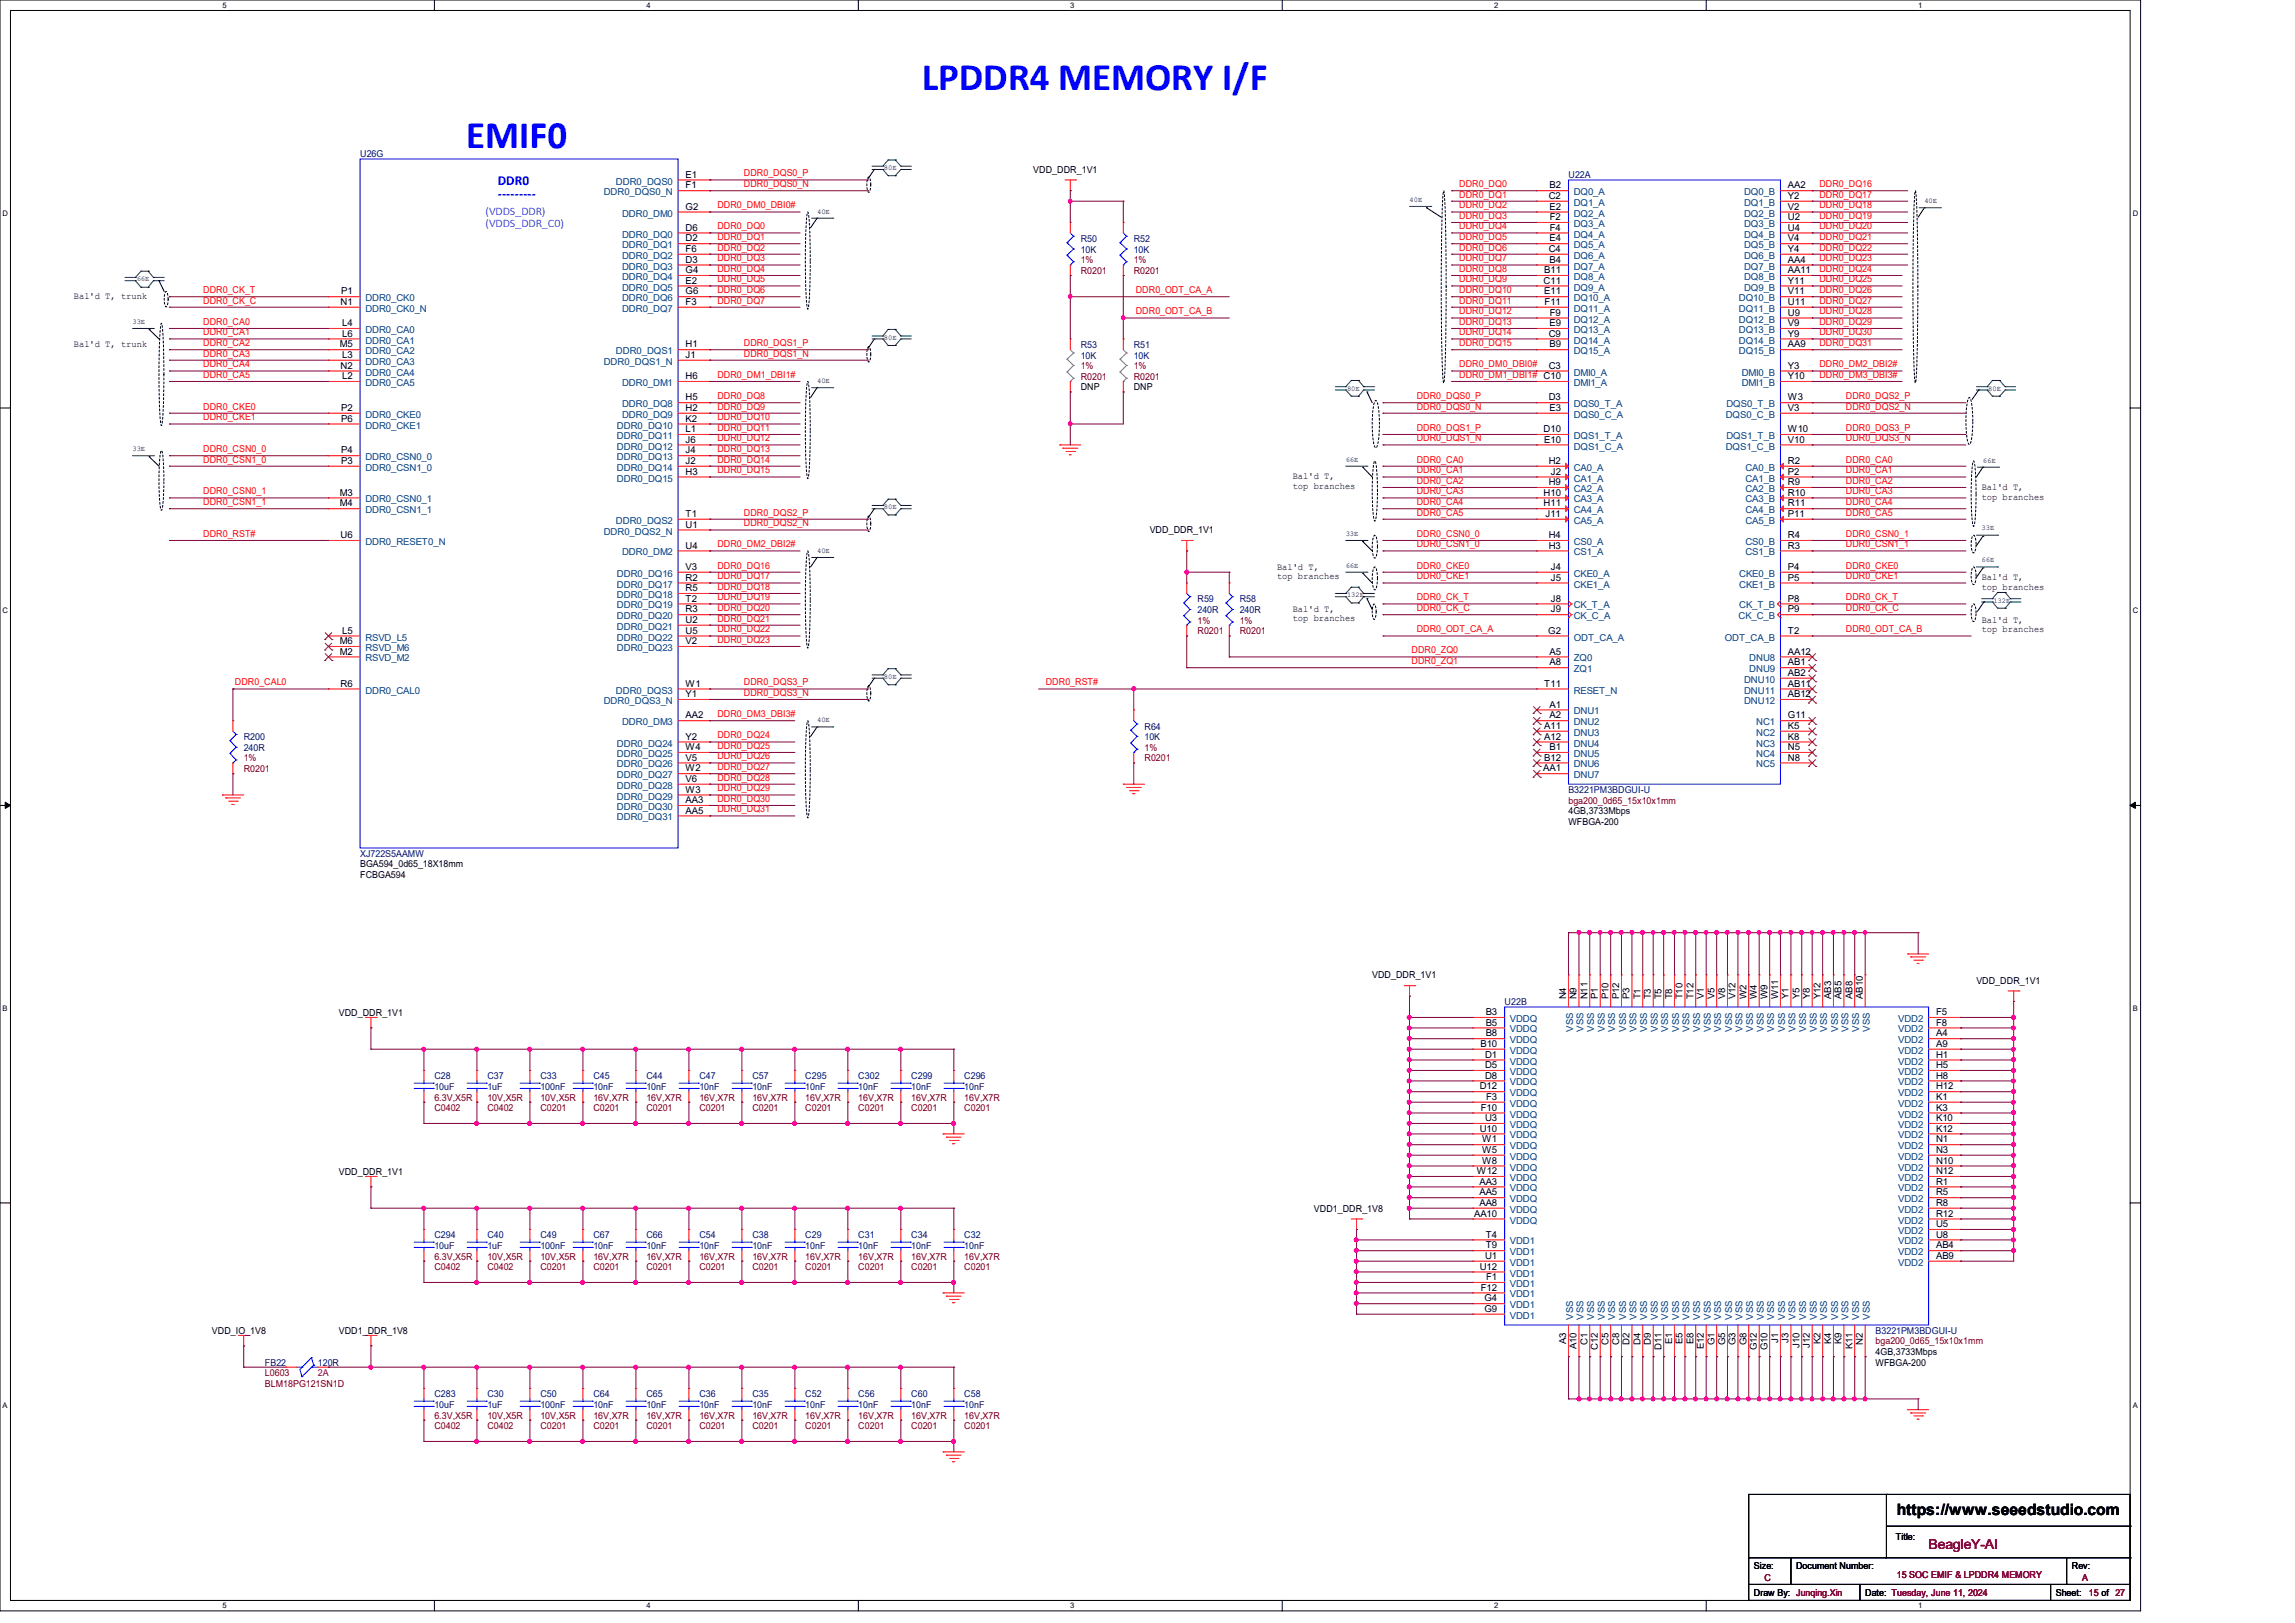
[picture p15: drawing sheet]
<svg xmlns="http://www.w3.org/2000/svg" width="297mm" height="210mm" viewBox="0 0 297 210" stroke-linecap="round" stroke-linejoin="round" font-family="sans-serif">
<defs><g id="words">
<g font-size="5" fill="#00f">
<text x="119.3" y="11.6">LPDDR4 MEMORY I/F</text>
<text x="60.3" y="19.2">EMIF0</text>
</g>
<text font-size="2" x="245.5" y="196.1">https://www.seeedstudio.com</text>
<g font-size="1.8" fill="#00f">
<text x="64.4" y="23.9">DDR0</text>
<text x="64.4" y="25.7">---------</text>
</g>
<text font-size="1.8" fill="#800000" x="249.6" y="200.5">BeagleY-AI</text>
<g font-size="1.5" fill="#00f">
<text x="62.8" y="27.9">(VDDS_DDR)</text>
<text x="62.8" y="29.3">(VDDS_DDR_C0)</text>
</g>
<g font-size="1.2" fill="#000080">
<text x="46.6" y="20.3">U26G</text>
<text x="203" y="23.1">U22A</text>
<text x="139.9" y="31.3">R50</text>
<text x="139.9" y="32.7">10K</text>
<text x="146.7" y="31.3">R52</text>
<text x="146.7" y="32.7">10K</text>
<text x="139.9" y="45">R53</text>
<text x="139.9" y="46.4">10K</text>
<text x="146.7" y="45">R51</text>
<text x="146.7" y="46.4">10K</text>
<text x="155" y="77.9">R59</text>
<text x="160.4" y="77.9">R58</text>
<text x="155" y="79.3">240R</text>
<text x="160.4" y="79.3">240R</text>
<text x="31.5" y="95.8">R200</text>
<text x="148.1" y="94.4">R64</text>
<text x="148.1" y="95.8">10K</text>
<text x="31.5" y="97.2">240R</text>
<text x="203" y="102.6">B3221PM3BDGUI-U</text>
<text x="46.6" y="110.9">XJ722S5AAMW</text>
<text x="194.7" y="130">U22B</text>
<text x="56.2" y="139.7">C28</text>
<text x="56.2" y="141">10uF</text>
<text x="63.1" y="139.7">C37</text>
<text x="63.1" y="141">1uF</text>
<text x="69.9" y="139.7">C33</text>
<text x="69.9" y="141">100nF</text>
<text x="76.8" y="139.7">C45</text>
<text x="76.8" y="141">10nF</text>
<text x="83.6" y="139.7">C44</text>
<text x="83.6" y="141">10nF</text>
<text x="90.5" y="139.7">C47</text>
<text x="90.5" y="141">10nF</text>
<text x="97.4" y="139.7">C57</text>
<text x="97.4" y="141">10nF</text>
<text x="104.2" y="139.7">C295</text>
<text x="104.2" y="141">10nF</text>
<text x="111.1" y="139.7">C302</text>
<text x="111.1" y="141">10nF</text>
<text x="117.9" y="139.7">C299</text>
<text x="117.9" y="141">10nF</text>
<text x="124.8" y="139.7">C296</text>
<text x="124.8" y="141">10nF</text>
<text x="56.2" y="160.2">C294</text>
<text x="56.2" y="161.6">10uF</text>
<text x="63.1" y="160.2">C40</text>
<text x="63.1" y="161.6">1uF</text>
<text x="69.9" y="160.2">C49</text>
<text x="69.9" y="161.6">100nF</text>
<text x="76.8" y="160.2">C67</text>
<text x="76.8" y="161.6">10nF</text>
<text x="83.6" y="160.2">C66</text>
<text x="83.6" y="161.6">10nF</text>
<text x="90.5" y="160.2">C54</text>
<text x="90.5" y="161.6">10nF</text>
<text x="97.4" y="160.2">C38</text>
<text x="97.4" y="161.6">10nF</text>
<text x="104.2" y="160.2">C29</text>
<text x="104.2" y="161.6">10nF</text>
<text x="111.1" y="160.2">C31</text>
<text x="111.1" y="161.6">10nF</text>
<text x="117.9" y="160.2">C34</text>
<text x="117.9" y="161.6">10nF</text>
<text x="124.8" y="160.2">C32</text>
<text x="124.8" y="161.6">10nF</text>
<text x="242.7" y="172.6">B3221PM3BDGUI-U</text>
<text x="34.3" y="176.7">FB22</text>
<text x="41.1" y="176.7">120R</text>
<text x="56.2" y="180.8">C283</text>
<text x="56.2" y="182.2">10uF</text>
<text x="63.1" y="180.8">C30</text>
<text x="63.1" y="182.2">1uF</text>
<text x="69.9" y="180.8">C50</text>
<text x="69.9" y="182.2">100nF</text>
<text x="76.8" y="180.8">C64</text>
<text x="76.8" y="182.2">10nF</text>
<text x="83.6" y="180.8">C65</text>
<text x="83.6" y="182.2">10nF</text>
<text x="90.5" y="180.8">C36</text>
<text x="90.5" y="182.2">10nF</text>
<text x="97.4" y="180.8">C35</text>
<text x="97.4" y="182.2">10nF</text>
<text x="104.2" y="180.8">C52</text>
<text x="104.2" y="182.2">10nF</text>
<text x="111.1" y="180.8">C56</text>
<text x="111.1" y="182.2">10nF</text>
<text x="117.9" y="180.8">C60</text>
<text x="117.9" y="182.2">10nF</text>
<text x="124.8" y="180.8">C58</text>
<text x="124.8" y="182.2">10nF</text>
</g>
<g font-size="1.2" fill="#004080">
<text x="79.7" y="23.9">DDR0_DQS0</text>
<text x="78.1" y="25.3">DDR0_DQS0_N</text>
<text x="80.5" y="28">DDR0_DM0</text>
<text x="203.7" y="25.3">DQ0_A</text>
<text x="203.7" y="26.6">DQ1_A</text>
<text x="203.7" y="29.4">DQ3_A</text>
<text x="203.7" y="28">DQ2_A</text>
<text x="225.7" y="25.3">DQ0_B</text>
<text x="225.7" y="26.6">DQ1_B</text>
<text x="225.7" y="28">DQ2_B</text>
<text x="225.7" y="29.4">DQ3_B</text>
<text x="80.5" y="32.1">DDR0_DQ1</text>
<text x="80.5" y="34.9">DDR0_DQ3</text>
<text x="80.5" y="30.7">DDR0_DQ0</text>
<text x="80.5" y="33.5">DDR0_DQ2</text>
<text x="203.7" y="34.9">DQ7_A</text>
<text x="203.7" y="33.5">DQ6_A</text>
<text x="203.7" y="32.1">DQ5_A</text>
<text x="203.7" y="30.7">DQ4_A</text>
<text x="225.7" y="30.7">DQ4_B</text>
<text x="225.7" y="32.1">DQ5_B</text>
<text x="225.7" y="33.5">DQ6_B</text>
<text x="225.7" y="34.9">DQ7_B</text>
<text x="47.3" y="39">DDR0_CK0</text>
<text x="47.3" y="40.3">DDR0_CK0_N</text>
<text x="80.5" y="40.3">DDR0_DQ7</text>
<text x="80.5" y="39">DDR0_DQ6</text>
<text x="80.5" y="37.6">DDR0_DQ5</text>
<text x="80.5" y="36.2">DDR0_DQ4</text>
<text x="203.7" y="36.2">DQ8_A</text>
<text x="203.7" y="37.6">DQ9_A</text>
<text x="203.7" y="39">DQ10_A</text>
<text x="203.7" y="40.3">DQ11_A</text>
<text x="203.7" y="41.7">DQ12_A</text>
<text x="225" y="39">DQ10_B</text>
<text x="225" y="40.3">DQ11_B</text>
<text x="225" y="41.7">DQ12_B</text>
<text x="225.7" y="36.2">DQ8_B</text>
<text x="225.7" y="37.6">DQ9_B</text>
<text x="47.3" y="43.1">DDR0_CA0</text>
<text x="47.3" y="44.4">DDR0_CA1</text>
<text x="47.3" y="45.8">DDR0_CA2</text>
<text x="47.3" y="47.2">DDR0_CA3</text>
<text x="78.1" y="47.2">DDR0_DQS1_N</text>
<text x="79.7" y="45.8">DDR0_DQS1</text>
<text x="203.7" y="45.8">DQ15_A</text>
<text x="203.7" y="44.4">DQ14_A</text>
<text x="203.7" y="43.1">DQ13_A</text>
<text x="225" y="43.1">DQ13_B</text>
<text x="225" y="44.4">DQ14_B</text>
<text x="225" y="45.8">DQ15_B</text>
<text x="47.3" y="48.6">DDR0_CA4</text>
<text x="47.3" y="50">DDR0_CA5</text>
<text x="80.5" y="50">DDR0_DM1</text>
<text x="80.5" y="52.7">DDR0_DQ8</text>
<text x="203.7" y="48.6">DMI0_A</text>
<text x="203.7" y="50">DMI1_A</text>
<text x="203.7" y="52.7">DQS0_T_A</text>
<text x="223.4" y="52.7">DQS0_T_B</text>
<text x="225.4" y="48.6">DMI0_B</text>
<text x="225.4" y="50">DMI1_B</text>
<text x="47.3" y="54.1">DDR0_CKE0</text>
<text x="47.3" y="55.5">DDR0_CKE1</text>
<text x="47.3" y="59.6">DDR0_CSN0_0</text>
<text x="79.8" y="58.2">DDR0_DQ12</text>
<text x="79.8" y="59.6">DDR0_DQ13</text>
<text x="79.8" y="55.5">DDR0_DQ10</text>
<text x="79.8" y="56.8">DDR0_DQ11</text>
<text x="80.5" y="54.1">DDR0_DQ9</text>
<text x="203.7" y="56.8">DQS1_T_A</text>
<text x="203.7" y="54.1">DQS0_C_A</text>
<text x="203.7" y="58.2">DQS1_C_A</text>
<text x="223.3" y="54.1">DQS0_C_B</text>
<text x="223.3" y="58.2">DQS1_C_B</text>
<text x="223.4" y="56.8">DQS1_T_B</text>
<text x="47.3" y="60.9">DDR0_CSN1_0</text>
<text x="47.3" y="65">DDR0_CSN0_1</text>
<text x="79.8" y="60.9">DDR0_DQ14</text>
<text x="79.8" y="62.3">DDR0_DQ15</text>
<text x="203.7" y="60.9">CA0_A</text>
<text x="203.7" y="62.3">CA1_A</text>
<text x="203.7" y="63.7">CA2_A</text>
<text x="203.7" y="65">CA3_A</text>
<text x="225.9" y="60.9">CA0_B</text>
<text x="225.9" y="62.3">CA1_B</text>
<text x="225.9" y="63.7">CA2_B</text>
<text x="225.9" y="65">CA3_B</text>
<text x="47.3" y="66.4">DDR0_CSN1_1</text>
<text x="47.3" y="70.5">DDR0_RESET0_N</text>
<text x="78.1" y="69.2">DDR0_DQS2_N</text>
<text x="79.7" y="67.8">DDR0_DQS2</text>
<text x="80.5" y="71.9">DDR0_DM2</text>
<text x="203.7" y="66.4">CA4_A</text>
<text x="203.7" y="67.8">CA5_A</text>
<text x="203.7" y="70.5">CS0_A</text>
<text x="203.7" y="71.9">CS1_A</text>
<text x="225.9" y="67.8">CA5_B</text>
<text x="225.9" y="66.4">CA4_B</text>
<text x="225.9" y="70.5">CS0_B</text>
<text x="225.9" y="71.9">CS1_B</text>
<text x="79.8" y="76">DDR0_DQ17</text>
<text x="79.8" y="77.4">DDR0_DQ18</text>
<text x="79.8" y="74.6">DDR0_DQ16</text>
<text x="203.7" y="74.6">CKE0_A</text>
<text x="203.7" y="76">CKE1_A</text>
<text x="225.1" y="74.6">CKE0_B</text>
<text x="225.1" y="76">CKE1_B</text>
<text x="47.3" y="82.9">RSVD_L5</text>
<text x="79.8" y="78.7">DDR0_DQ19</text>
<text x="79.8" y="80.1">DDR0_DQ20</text>
<text x="79.8" y="81.5">DDR0_DQ21</text>
<text x="79.8" y="82.9">DDR0_DQ22</text>
<text x="203.7" y="82.9">ODT_CA_A</text>
<text x="203.7" y="78.7">CK_T_A</text>
<text x="203.7" y="80.1">CK_C_A</text>
<text x="223.2" y="82.9">ODT_CA_B</text>
<text x="225" y="80.1">CK_C_B</text>
<text x="225.1" y="78.7">CK_T_B</text>
<text x="47.3" y="84.2">RSVD_M6</text>
<text x="47.3" y="85.6">RSVD_M2</text>
<text x="47.3" y="89.7">DDR0_CAL0</text>
<text x="79.7" y="89.7">DDR0_DQS3</text>
<text x="79.8" y="84.2">DDR0_DQ23</text>
<text x="203.7" y="89.7">RESET_N</text>
<text x="203.7" y="85.6">ZQ0</text>
<text x="203.7" y="87">ZQ1</text>
<text x="225.7" y="89.7">DNU11</text>
<text x="225.7" y="88.3">DNU10</text>
<text x="226.4" y="87">DNU9</text>
<text x="226.4" y="85.6">DNU8</text>
<text x="78.1" y="91.1">DDR0_DQS3_N</text>
<text x="80.5" y="93.9">DDR0_DM3</text>
<text x="203.7" y="92.5">DNU1</text>
<text x="203.7" y="93.9">DNU2</text>
<text x="203.7" y="95.2">DNU3</text>
<text x="225.7" y="91.1">DNU12</text>
<text x="227.3" y="93.9">NC1</text>
<text x="227.3" y="95.2">NC2</text>
<text x="79.8" y="98">DDR0_DQ25</text>
<text x="79.8" y="100.7">DDR0_DQ27</text>
<text x="79.8" y="99.3">DDR0_DQ26</text>
<text x="79.8" y="96.6">DDR0_DQ24</text>
<text x="203.7" y="96.6">DNU4</text>
<text x="203.7" y="98">DNU5</text>
<text x="203.7" y="99.3">DNU6</text>
<text x="203.7" y="100.7">DNU7</text>
<text x="227.3" y="96.6">NC3</text>
<text x="227.3" y="98">NC4</text>
<text x="227.3" y="99.3">NC5</text>
<text x="79.8" y="103.5">DDR0_DQ29</text>
<text x="79.8" y="102.1">DDR0_DQ28</text>
<text x="79.8" y="106.2">DDR0_DQ31</text>
<text x="79.8" y="104.8">DDR0_DQ30</text>
<text x="195.4" y="132.2">VDDQ</text>
<text x="195.4" y="133.6">VDDQ</text>
<text x="195.4" y="135">VDDQ</text>
<text x="195.4" y="136.4">VDDQ</text>
<text x="195.4" y="137.8">VDDQ</text>
<text x="203.6" y="133.5" transform="rotate(-90 203.6 133.5)">VSS</text>
<text x="204.9" y="133.5" transform="rotate(-90 204.9 133.5)">VSS</text>
<text x="206.3" y="133.5" transform="rotate(-90 206.3 133.5)">VSS</text>
<text x="207.7" y="133.5" transform="rotate(-90 207.7 133.5)">VSS</text>
<text x="209" y="133.5" transform="rotate(-90 209 133.5)">VSS</text>
<text x="210.4" y="133.5" transform="rotate(-90 210.4 133.5)">VSS</text>
<text x="211.8" y="133.5" transform="rotate(-90 211.8 133.5)">VSS</text>
<text x="213.2" y="133.5" transform="rotate(-90 213.2 133.5)">VSS</text>
<text x="214.5" y="133.5" transform="rotate(-90 214.5 133.5)">VSS</text>
<text x="215.9" y="133.5" transform="rotate(-90 215.9 133.5)">VSS</text>
<text x="217.3" y="133.5" transform="rotate(-90 217.3 133.5)">VSS</text>
<text x="218.6" y="133.5" transform="rotate(-90 218.6 133.5)">VSS</text>
<text x="220" y="133.5" transform="rotate(-90 220 133.5)">VSS</text>
<text x="221.4" y="133.5" transform="rotate(-90 221.4 133.5)">VSS</text>
<text x="222.8" y="133.5" transform="rotate(-90 222.8 133.5)">VSS</text>
<text x="224.2" y="133.5" transform="rotate(-90 224.2 133.5)">VSS</text>
<text x="225.5" y="133.5" transform="rotate(-90 225.5 133.5)">VSS</text>
<text x="226.9" y="133.5" transform="rotate(-90 226.9 133.5)">VSS</text>
<text x="228.3" y="133.5" transform="rotate(-90 228.3 133.5)">VSS</text>
<text x="229.6" y="133.5" transform="rotate(-90 229.6 133.5)">VSS</text>
<text x="231" y="133.5" transform="rotate(-90 231 133.5)">VSS</text>
<text x="232.4" y="133.5" transform="rotate(-90 232.4 133.5)">VSS</text>
<text x="233.8" y="133.5" transform="rotate(-90 233.8 133.5)">VSS</text>
<text x="235.1" y="133.5" transform="rotate(-90 235.1 133.5)">VSS</text>
<text x="236.5" y="133.5" transform="rotate(-90 236.5 133.5)">VSS</text>
<text x="237.9" y="133.5" transform="rotate(-90 237.9 133.5)">VSS</text>
<text x="239.2" y="133.5" transform="rotate(-90 239.2 133.5)">VSS</text>
<text x="240.6" y="133.5" transform="rotate(-90 240.6 133.5)">VSS</text>
<text x="242" y="133.5" transform="rotate(-90 242 133.5)">VSS</text>
<text x="245.7" y="132.2">VDD2</text>
<text x="245.7" y="133.6">VDD2</text>
<text x="245.7" y="135">VDD2</text>
<text x="245.7" y="136.4">VDD2</text>
<text x="245.7" y="137.8">VDD2</text>
<text x="195.4" y="139.1">VDDQ</text>
<text x="195.4" y="140.5">VDDQ</text>
<text x="195.4" y="141.9">VDDQ</text>
<text x="195.4" y="143.2">VDDQ</text>
<text x="245.7" y="139.1">VDD2</text>
<text x="245.7" y="140.5">VDD2</text>
<text x="245.7" y="141.9">VDD2</text>
<text x="245.7" y="143.2">VDD2</text>
<text x="195.4" y="144.6">VDDQ</text>
<text x="195.4" y="146">VDDQ</text>
<text x="195.4" y="147.3">VDDQ</text>
<text x="195.4" y="148.7">VDDQ</text>
<text x="245.7" y="144.6">VDD2</text>
<text x="245.7" y="146">VDD2</text>
<text x="245.7" y="147.3">VDD2</text>
<text x="245.7" y="148.7">VDD2</text>
<text x="195.4" y="154.2">VDDQ</text>
<text x="195.4" y="155.6">VDDQ</text>
<text x="195.4" y="150.1">VDDQ</text>
<text x="195.4" y="151.5">VDDQ</text>
<text x="195.4" y="152.8">VDDQ</text>
<text x="245.7" y="150.1">VDD2</text>
<text x="245.7" y="151.5">VDD2</text>
<text x="245.7" y="152.8">VDD2</text>
<text x="245.7" y="154.2">VDD2</text>
<text x="245.7" y="155.6">VDD2</text>
<text x="195.4" y="161">VDD1</text>
<text x="195.4" y="156.9">VDDQ</text>
<text x="195.4" y="158.3">VDDQ</text>
<text x="245.7" y="156.9">VDD2</text>
<text x="245.7" y="158.3">VDD2</text>
<text x="245.7" y="159.7">VDD2</text>
<text x="245.7" y="161">VDD2</text>
<text x="195.4" y="162.4">VDD1</text>
<text x="195.4" y="163.8">VDD1</text>
<text x="195.4" y="165.2">VDD1</text>
<text x="195.4" y="166.5">VDD1</text>
<text x="195.4" y="167.9">VDD1</text>
<text x="245.7" y="162.4">VDD2</text>
<text x="245.7" y="163.8">VDD2</text>
<text x="195.4" y="169.3">VDD1</text>
<text x="195.4" y="170.6">VDD1</text>
<text x="203.6" y="170.8" transform="rotate(-90 203.6 170.8)">VSS</text>
<text x="204.9" y="170.8" transform="rotate(-90 204.9 170.8)">VSS</text>
<text x="206.3" y="170.8" transform="rotate(-90 206.3 170.8)">VSS</text>
<text x="207.7" y="170.8" transform="rotate(-90 207.7 170.8)">VSS</text>
<text x="209" y="170.8" transform="rotate(-90 209 170.8)">VSS</text>
<text x="210.4" y="170.8" transform="rotate(-90 210.4 170.8)">VSS</text>
<text x="211.8" y="170.8" transform="rotate(-90 211.8 170.8)">VSS</text>
<text x="213.2" y="170.8" transform="rotate(-90 213.2 170.8)">VSS</text>
<text x="214.5" y="170.8" transform="rotate(-90 214.5 170.8)">VSS</text>
<text x="215.9" y="170.8" transform="rotate(-90 215.9 170.8)">VSS</text>
<text x="217.3" y="170.8" transform="rotate(-90 217.3 170.8)">VSS</text>
<text x="218.6" y="170.8" transform="rotate(-90 218.6 170.8)">VSS</text>
<text x="220" y="170.8" transform="rotate(-90 220 170.8)">VSS</text>
<text x="221.4" y="170.8" transform="rotate(-90 221.4 170.8)">VSS</text>
<text x="222.8" y="170.8" transform="rotate(-90 222.8 170.8)">VSS</text>
<text x="224.2" y="170.8" transform="rotate(-90 224.2 170.8)">VSS</text>
<text x="225.5" y="170.8" transform="rotate(-90 225.5 170.8)">VSS</text>
<text x="226.9" y="170.8" transform="rotate(-90 226.9 170.8)">VSS</text>
<text x="228.3" y="170.8" transform="rotate(-90 228.3 170.8)">VSS</text>
<text x="229.6" y="170.8" transform="rotate(-90 229.6 170.8)">VSS</text>
<text x="231" y="170.8" transform="rotate(-90 231 170.8)">VSS</text>
<text x="232.4" y="170.8" transform="rotate(-90 232.4 170.8)">VSS</text>
<text x="233.8" y="170.8" transform="rotate(-90 233.8 170.8)">VSS</text>
<text x="235.1" y="170.8" transform="rotate(-90 235.1 170.8)">VSS</text>
<text x="236.5" y="170.8" transform="rotate(-90 236.5 170.8)">VSS</text>
<text x="237.9" y="170.8" transform="rotate(-90 237.9 170.8)">VSS</text>
<text x="239.2" y="170.8" transform="rotate(-90 239.2 170.8)">VSS</text>
<text x="240.6" y="170.8" transform="rotate(-90 240.6 170.8)">VSS</text>
<text x="242" y="170.8" transform="rotate(-90 242 170.8)">VSS</text>
</g>
<g font-size="1.2">
<text x="88.7" y="23">E1</text>
<text x="133.7" y="22.4">VDD_DDR_1V1</text>
<text x="88.7" y="24.4">F1</text>
<text x="88.7" y="29.8">D6</text>
<text x="88.7" y="27.1">G2</text>
<text x="200.4" y="25.7">C2</text>
<text x="200.5" y="24.4">B2</text>
<text x="200.5" y="27.1">E2</text>
<text x="200.6" y="28.5">F2</text>
<text x="200.6" y="29.8">F4</text>
<text x="231.4" y="24.4">AA2</text>
<text x="231.4" y="25.7">Y2</text>
<text x="231.4" y="27.1">V2</text>
<text x="231.4" y="28.5">U2</text>
<text x="231.4" y="29.8">U4</text>
<text x="88.7" y="31.2">D2</text>
<text x="88.7" y="34">D3</text>
<text x="88.7" y="32.6">F6</text>
<text x="88.7" y="35.3">G4</text>
<text x="199.8" y="35.3">B11</text>
<text x="200.4" y="32.6">C4</text>
<text x="200.5" y="34">B4</text>
<text x="200.5" y="31.2">E4</text>
<text x="231.4" y="31.2">V4</text>
<text x="231.4" y="32.6">Y4</text>
<text x="231.4" y="34">AA4</text>
<text x="231.4" y="35.3">AA11</text>
<text x="9.6" y="38.7">Bal'd T, trunk</text>
<text x="44.1" y="39.5">N1</text>
<text x="44.2" y="38.1">P1</text>
<text x="88.7" y="39.5">F3</text>
<text x="88.7" y="38.1">G6</text>
<text x="88.7" y="36.7">E2</text>
<text x="199.8" y="36.7">C11</text>
<text x="199.8" y="38.1">E11</text>
<text x="199.9" y="39.5">F11</text>
<text x="200.6" y="40.9">F9</text>
<text x="231.4" y="36.7">Y11</text>
<text x="231.4" y="38.1">V11</text>
<text x="231.4" y="39.5">U11</text>
<text x="231.4" y="40.9">U9</text>
<text x="9.6" y="44.9">Bal'd T, trunk</text>
<text x="44" y="45">M5</text>
<text x="44.1" y="47.7">N2</text>
<text x="44.3" y="42.2">L4</text>
<text x="44.3" y="43.6">L6</text>
<text x="44.3" y="46.3">L3</text>
<text x="88.7" y="46.3">J1</text>
<text x="88.7" y="45">H1</text>
<text x="200.4" y="47.7">C3</text>
<text x="200.4" y="43.6">C9</text>
<text x="200.5" y="45">B9</text>
<text x="200.5" y="42.2">E9</text>
<text x="231.4" y="42.2">V9</text>
<text x="231.4" y="43.6">Y9</text>
<text x="231.4" y="45">AA9</text>
<text x="231.4" y="47.7">Y3</text>
<text x="44.2" y="53.2">P2</text>
<text x="44.3" y="49.1">L2</text>
<text x="88.7" y="49.1">H6</text>
<text x="88.7" y="51.8">H5</text>
<text x="88.7" y="53.2">H2</text>
<text x="139.9" y="50.5">DNP</text>
<text x="146.7" y="50.5">DNP</text>
<text x="200.4" y="51.8">D3</text>
<text x="200.5" y="53.2">E3</text>
<text x="231.4" y="49.1">Y10</text>
<text x="231.4" y="51.8">W3</text>
<text x="231.4" y="53.2">V3</text>
<text x="44.2" y="54.6">P6</text>
<text x="44.2" y="58.7">P4</text>
<text x="88.7" y="57.3">J6</text>
<text x="88.7" y="58.7">J4</text>
<text x="88.7" y="54.6">K2</text>
<text x="88.7" y="55.9">L1</text>
<text x="199.8" y="55.9">D10</text>
<text x="199.8" y="57.3">E10</text>
<text x="231.4" y="55.9">W10</text>
<text x="231.4" y="57.3">V10</text>
<text x="44" y="64.1">M3</text>
<text x="44" y="65.5">M4</text>
<text x="44.2" y="60">P3</text>
<text x="88.7" y="60">J2</text>
<text x="88.7" y="61.4">H3</text>
<text x="167.3" y="62">Bal'd T,</text>
<text x="167.3" y="63.2">top branches</text>
<text x="199.8" y="64.1">H10</text>
<text x="199.8" y="65.5">H11</text>
<text x="200.4" y="60">H2</text>
<text x="200.4" y="62.8">H9</text>
<text x="200.7" y="61.4">J2</text>
<text x="231.4" y="60">R2</text>
<text x="231.4" y="61.4">P2</text>
<text x="231.4" y="62.8">R9</text>
<text x="231.4" y="64.1">R10</text>
<text x="231.4" y="65.5">R11</text>
<text x="256.5" y="63.4">Bal'd T,</text>
<text x="256.5" y="64.6">top branches</text>
<text x="44.1" y="69.6">U6</text>
<text x="88.7" y="68.3">U1</text>
<text x="88.7" y="66.9">T1</text>
<text x="88.7" y="71">U4</text>
<text x="148.8" y="69">VDD_DDR_1V1</text>
<text x="200" y="66.9">J11</text>
<text x="200.4" y="69.6">H4</text>
<text x="200.4" y="71">H3</text>
<text x="231.4" y="66.9">P11</text>
<text x="231.4" y="69.6">R4</text>
<text x="231.4" y="71">R3</text>
<text x="88.7" y="75.1">R2</text>
<text x="88.7" y="77.9">T2</text>
<text x="88.7" y="76.5">R5</text>
<text x="88.7" y="73.7">V3</text>
<text x="165.3" y="73.7">Bal'd T,</text>
<text x="165.3" y="74.9">top branches</text>
<text x="200.7" y="73.7">J4</text>
<text x="200.7" y="75.1">J5</text>
<text x="200.7" y="77.9">J8</text>
<text x="231.4" y="73.7">P4</text>
<text x="231.4" y="75.1">P5</text>
<text x="231.4" y="77.9">P8</text>
<text x="256.5" y="75.1">Bal'd T,</text>
<text x="256.5" y="76.3">top branches</text>
<text x="44" y="83.4">M6</text>
<text x="44.3" y="82">L5</text>
<text x="88.7" y="79.2">R3</text>
<text x="88.7" y="80.6">U2</text>
<text x="88.7" y="82">U5</text>
<text x="88.7" y="83.4">V2</text>
<text x="167.3" y="79.2">Bal'd T,</text>
<text x="167.3" y="80.4">top branches</text>
<text x="200.4" y="82">G2</text>
<text x="200.7" y="79.2">J9</text>
<text x="231.4" y="79.2">P9</text>
<text x="231.4" y="82">T2</text>
<text x="256.5" y="80.6">Bal'd T,</text>
<text x="256.5" y="81.8">top branches</text>
<text x="44" y="84.7">M2</text>
<text x="44.1" y="88.9">R6</text>
<text x="88.7" y="88.9">W1</text>
<text x="199.8" y="88.9">T11</text>
<text x="200.5" y="84.7">A5</text>
<text x="200.5" y="86.1">A8</text>
<text x="231.4" y="88.9">AB11</text>
<text x="231.4" y="86.1">AB1</text>
<text x="231.4" y="87.5">AB2</text>
<text x="231.4" y="84.7">AA12</text>
<text x="88.7" y="93">AA2</text>
<text x="88.7" y="90.2">Y1</text>
<text x="88.7" y="95.7">Y2</text>
<text x="199.8" y="94.3">A11</text>
<text x="199.8" y="95.7">A12</text>
<text x="200.5" y="91.6">A1</text>
<text x="200.5" y="93">A2</text>
<text x="231.4" y="90.2">AB12</text>
<text x="231.4" y="93">G11</text>
<text x="231.4" y="94.3">K5</text>
<text x="231.4" y="95.7">K8</text>
<text x="88.7" y="97.1">W4</text>
<text x="88.7" y="99.8">W2</text>
<text x="88.7" y="101.2">V6</text>
<text x="88.7" y="98.4">V5</text>
<text x="199.7" y="99.8">AA1</text>
<text x="199.8" y="98.4">B12</text>
<text x="200.5" y="97.1">B1</text>
<text x="231.4" y="97.1">N5</text>
<text x="231.4" y="98.4">N8</text>
<text x="88.7" y="102.6">W3</text>
<text x="88.7" y="105.3">AA5</text>
<text x="88.7" y="103.9">AA3</text>
<text x="203" y="105.4">4GB,3733Mbps</text>
<text x="203" y="106.7">WFBGA-200</text>
<text x="46.6" y="112.2">BGA594_0d65_18X18mm</text>
<text x="46.6" y="113.6">FCBGA594</text>
<text x="43.9" y="131.4">VDD_DDR_1V1</text>
<text x="177.6" y="126.6">VDD_DDR_1V1</text>
<text x="192.3" y="131.4">B3</text>
<text x="202.7" y="129.3" transform="rotate(-90 202.7 129.3)">N4</text>
<text x="204" y="129.3" transform="rotate(-90 204 129.3)">N9</text>
<text x="205.4" y="129.3" transform="rotate(-90 205.4 129.3)">N11</text>
<text x="206.8" y="129.3" transform="rotate(-90 206.8 129.3)">P1</text>
<text x="208.2" y="129.3" transform="rotate(-90 208.2 129.3)">P10</text>
<text x="209.5" y="129.3" transform="rotate(-90 209.5 129.3)">P12</text>
<text x="210.9" y="129.3" transform="rotate(-90 210.9 129.3)">P3</text>
<text x="212.3" y="129.3" transform="rotate(-90 212.3 129.3)">T1</text>
<text x="213.7" y="129.3" transform="rotate(-90 213.7 129.3)">T3</text>
<text x="215" y="129.3" transform="rotate(-90 215 129.3)">T5</text>
<text x="216.4" y="129.3" transform="rotate(-90 216.4 129.3)">T8</text>
<text x="217.8" y="129.3" transform="rotate(-90 217.8 129.3)">T10</text>
<text x="219.2" y="129.3" transform="rotate(-90 219.2 129.3)">T12</text>
<text x="220.5" y="129.3" transform="rotate(-90 220.5 129.3)">V1</text>
<text x="221.9" y="129.3" transform="rotate(-90 221.9 129.3)">V5</text>
<text x="223.3" y="129.3" transform="rotate(-90 223.3 129.3)">V8</text>
<text x="224.6" y="129.3" transform="rotate(-90 224.6 129.3)">V12</text>
<text x="226" y="129.3" transform="rotate(-90 226 129.3)">W2</text>
<text x="227.4" y="129.3" transform="rotate(-90 227.4 129.3)">W4</text>
<text x="228.7" y="129.3" transform="rotate(-90 228.7 129.3)">W9</text>
<text x="230.1" y="129.3" transform="rotate(-90 230.1 129.3)">W11</text>
<text x="231.5" y="129.3" transform="rotate(-90 231.5 129.3)">Y1</text>
<text x="232.9" y="129.3" transform="rotate(-90 232.9 129.3)">Y5</text>
<text x="234.2" y="129.3" transform="rotate(-90 234.2 129.3)">Y8</text>
<text x="235.6" y="129.3" transform="rotate(-90 235.6 129.3)">Y12</text>
<text x="237" y="129.3" transform="rotate(-90 237 129.3)">AB3</text>
<text x="238.3" y="129.3" transform="rotate(-90 238.3 129.3)">AB5</text>
<text x="239.7" y="129.3" transform="rotate(-90 239.7 129.3)">AB8</text>
<text x="241.1" y="129.3" transform="rotate(-90 241.1 129.3)">AB10</text>
<text x="250.6" y="131.4">F5</text>
<text x="255.8" y="127.3">VDD_DDR_1V1</text>
<text x="191.6" y="135.5">B10</text>
<text x="192.2" y="136.9">D1</text>
<text x="192.3" y="132.7">B5</text>
<text x="192.3" y="134.1">B8</text>
<text x="250.6" y="132.7">F8</text>
<text x="250.6" y="134.1">A4</text>
<text x="250.6" y="135.5">A9</text>
<text x="250.6" y="136.9">H1</text>
<text x="191.5" y="141">D12</text>
<text x="191.6" y="143.7">F10</text>
<text x="192.2" y="138.2">D5</text>
<text x="192.2" y="139.6">D8</text>
<text x="192.3" y="142.3">F3</text>
<text x="250.6" y="138.2">H5</text>
<text x="250.6" y="139.6">H8</text>
<text x="250.6" y="141">H12</text>
<text x="250.6" y="142.3">K1</text>
<text x="250.6" y="143.7">K3</text>
<text x="191.5" y="146.4">U10</text>
<text x="191.8" y="147.8">W1</text>
<text x="191.8" y="149.2">W5</text>
<text x="192.2" y="145.1">U3</text>
<text x="250.6" y="145.1">K10</text>
<text x="250.6" y="146.4">K12</text>
<text x="250.6" y="147.8">N1</text>
<text x="250.6" y="149.2">N3</text>
<text x="43.9" y="152">VDD_DDR_1V1</text>
<text x="191.1" y="151.9">W12</text>
<text x="191.5" y="153.3">AA3</text>
<text x="191.5" y="154.7">AA5</text>
<text x="191.8" y="150.6">W8</text>
<text x="250.6" y="150.6">N10</text>
<text x="250.6" y="151.9">N12</text>
<text x="250.6" y="153.3">R1</text>
<text x="250.6" y="154.7">R5</text>
<text x="170" y="156.8">VDD1_DDR_1V8</text>
<text x="190.8" y="157.4">AA10</text>
<text x="191.5" y="156">AA8</text>
<text x="192.3" y="160.1">T4</text>
<text x="192.3" y="161.5">T9</text>
<text x="250.6" y="156">R8</text>
<text x="250.6" y="157.4">R12</text>
<text x="250.6" y="158.8">U5</text>
<text x="250.6" y="160.1">U8</text>
<text x="250.6" y="161.5">AB4</text>
<text x="191.5" y="164.3">U12</text>
<text x="191.6" y="167">F12</text>
<text x="192.2" y="162.9">U1</text>
<text x="192.3" y="165.6">F1</text>
<text x="250.6" y="162.9">AB9</text>
<text x="27.4" y="172.6">VDD_IO_1V8</text>
<text x="43.9" y="172.6">VDD1_DDR_1V8</text>
<text x="192.1" y="168.4">G4</text>
<text x="192.1" y="169.8">G9</text>
<text x="202.7" y="173.9" transform="rotate(-90 202.7 173.9)">A3</text>
<text x="205.4" y="174" transform="rotate(-90 205.4 174)">C1</text>
<text x="208.2" y="174" transform="rotate(-90 208.2 174)">C5</text>
<text x="209.5" y="174" transform="rotate(-90 209.5 174)">C8</text>
<text x="210.9" y="174" transform="rotate(-90 210.9 174)">D2</text>
<text x="212.3" y="174" transform="rotate(-90 212.3 174)">D4</text>
<text x="213.7" y="174" transform="rotate(-90 213.7 174)">D9</text>
<text x="216.4" y="173.9" transform="rotate(-90 216.4 173.9)">E1</text>
<text x="217.8" y="173.9" transform="rotate(-90 217.8 173.9)">E5</text>
<text x="219.2" y="173.9" transform="rotate(-90 219.2 173.9)">E8</text>
<text x="230.1" y="173.7" transform="rotate(-90 230.1 173.7)">J1</text>
<text x="231.5" y="173.7" transform="rotate(-90 231.5 173.7)">J3</text>
<text x="235.6" y="173.9" transform="rotate(-90 235.6 173.9)">K2</text>
<text x="237" y="173.9" transform="rotate(-90 237 173.9)">K4</text>
<text x="238.3" y="173.9" transform="rotate(-90 238.3 173.9)">K9</text>
<text x="241.1" y="174" transform="rotate(-90 241.1 174)">N2</text>
<text x="204" y="174.6" transform="rotate(-90 204 174.6)">A10</text>
<text x="206.8" y="174.7" transform="rotate(-90 206.8 174.7)">C12</text>
<text x="215" y="174.7" transform="rotate(-90 215 174.7)">D11</text>
<text x="220.5" y="174.6" transform="rotate(-90 220.5 174.6)">E12</text>
<text x="221.9" y="174.1" transform="rotate(-90 221.9 174.1)">G1</text>
<text x="223.3" y="174.1" transform="rotate(-90 223.3 174.1)">G5</text>
<text x="224.6" y="174.1" transform="rotate(-90 224.6 174.1)">G3</text>
<text x="226" y="174.1" transform="rotate(-90 226 174.1)">G8</text>
<text x="227.4" y="174.7" transform="rotate(-90 227.4 174.7)">G12</text>
<text x="228.7" y="174.7" transform="rotate(-90 228.7 174.7)">G10</text>
<text x="232.9" y="174.4" transform="rotate(-90 232.9 174.4)">J10</text>
<text x="234.2" y="174.4" transform="rotate(-90 234.2 174.4)">J12</text>
<text x="239.7" y="174.6" transform="rotate(-90 239.7 174.6)">K11</text>
<text x="242.7" y="175.3">4GB,3733Mbps</text>
<text x="242.7" y="176.7">WFBGA-200</text>
<text x="227" y="203">Size:</text>
<text x="232.5" y="203">Document Number:</text>
<text x="245.4" y="199.3">Title:</text>
<text x="268.1" y="203">Rev:</text>
<text x="227" y="206.6">Draw By: Junqing.Xin</text>
<text x="241.4" y="206.6">Date: Tuesday, June 11, 2024</text>
<text x="266.1" y="206.6">Sheet:</text>
</g>
<g font-size="1.2" fill="#f00">
<text x="96.3" y="22.8">DDR0_DQS0_P</text>
<text x="92.8" y="27">DDR0_DM0_DBI0#</text>
<text x="92.8" y="29.7">DDR0_DQ0</text>
<text x="96.3" y="24.2">DDR0_DQS0_N</text>
<text x="188.8" y="24.2">DDR0_DQ0</text>
<text x="188.8" y="25.6">DDR0_DQ1</text>
<text x="188.8" y="27">DDR0_DQ2</text>
<text x="188.8" y="28.3">DDR0_DQ3</text>
<text x="188.8" y="29.7">DDR0_DQ4</text>
<text x="235.5" y="24.2">DDR0_DQ16</text>
<text x="235.5" y="25.6">DDR0_DQ17</text>
<text x="235.5" y="27">DDR0_DQ18</text>
<text x="235.5" y="28.3">DDR0_DQ19</text>
<text x="235.5" y="29.7">DDR0_DQ20</text>
<text x="92.8" y="31.1">DDR0_DQ1</text>
<text x="92.8" y="32.4">DDR0_DQ2</text>
<text x="92.8" y="33.8">DDR0_DQ3</text>
<text x="92.8" y="35.2">DDR0_DQ4</text>
<text x="188.8" y="31.1">DDR0_DQ5</text>
<text x="188.8" y="32.4">DDR0_DQ6</text>
<text x="188.8" y="33.8">DDR0_DQ7</text>
<text x="188.8" y="35.2">DDR0_DQ8</text>
<text x="235.5" y="31.1">DDR0_DQ21</text>
<text x="235.5" y="32.4">DDR0_DQ22</text>
<text x="235.5" y="33.8">DDR0_DQ23</text>
<text x="235.5" y="35.2">DDR0_DQ24</text>
<text x="26.3" y="37.9">DDR0_CK_T</text>
<text x="26.3" y="39.3">DDR0_CK_C</text>
<text x="92.8" y="36.5">DDR0_DQ5</text>
<text x="92.8" y="37.9">DDR0_DQ6</text>
<text x="92.8" y="39.3">DDR0_DQ7</text>
<text x="147" y="37.9">DDR0_ODT_CA_A</text>
<text x="147" y="40.7">DDR0_ODT_CA_B</text>
<text x="188.8" y="36.5">DDR0_DQ9</text>
<text x="188.8" y="37.9">DDR0_DQ10</text>
<text x="188.8" y="39.3">DDR0_DQ11</text>
<text x="188.8" y="40.7">DDR0_DQ12</text>
<text x="235.5" y="36.5">DDR0_DQ25</text>
<text x="235.5" y="37.9">DDR0_DQ26</text>
<text x="235.5" y="39.3">DDR0_DQ27</text>
<text x="235.5" y="40.7">DDR0_DQ28</text>
<text x="26.3" y="42">DDR0_CA0</text>
<text x="26.3" y="43.4">DDR0_CA1</text>
<text x="26.3" y="44.8">DDR0_CA2</text>
<text x="26.3" y="46.1">DDR0_CA3</text>
<text x="26.3" y="47.5">DDR0_CA4</text>
<text x="96.3" y="44.8">DDR0_DQS1_P</text>
<text x="96.3" y="46.1">DDR0_DQS1_N</text>
<text x="188.8" y="42">DDR0_DQ13</text>
<text x="188.8" y="43.4">DDR0_DQ14</text>
<text x="188.8" y="44.8">DDR0_DQ15</text>
<text x="188.8" y="47.5">DDR0_DM0_DBI0#</text>
<text x="235.5" y="42">DDR0_DQ29</text>
<text x="235.5" y="43.4">DDR0_DQ30</text>
<text x="235.5" y="44.8">DDR0_DQ31</text>
<text x="235.5" y="47.5">DDR0_DM2_DBI2#</text>
<text x="26.3" y="48.9">DDR0_CA5</text>
<text x="26.3" y="53">DDR0_CKE0</text>
<text x="92.8" y="48.9">DDR0_DM1_DBI1#</text>
<text x="92.8" y="51.6">DDR0_DQ8</text>
<text x="92.8" y="53">DDR0_DQ9</text>
<text x="183.3" y="51.6">DDR0_DQS0_P</text>
<text x="183.3" y="53">DDR0_DQS0_N</text>
<text x="188.8" y="48.9">DDR0_DM1_DBI1# C10</text>
<text x="235.5" y="48.9">DDR0_DM3_DBI3#</text>
<text x="238.9" y="51.6">DDR0_DQS2_P</text>
<text x="238.9" y="53">DDR0_DQS2_N</text>
<text x="26.3" y="54.4">DDR0_CKE1</text>
<text x="26.3" y="58.5">DDR0_CSN0_0</text>
<text x="26.3" y="59.9">DDR0_CSN1_0</text>
<text x="92.8" y="54.4">DDR0_DQ10</text>
<text x="92.8" y="55.8">DDR0_DQ11</text>
<text x="92.8" y="57.1">DDR0_DQ12</text>
<text x="92.8" y="58.5">DDR0_DQ13</text>
<text x="92.8" y="59.9">DDR0_DQ14</text>
<text x="183.3" y="55.8">DDR0_DQS1_P</text>
<text x="183.3" y="57.1">DDR0_DQS1_N</text>
<text x="183.3" y="59.9">DDR0_CA0</text>
<text x="238.9" y="55.8">DDR0_DQS3_P</text>
<text x="238.9" y="57.1">DDR0_DQS3_N</text>
<text x="238.9" y="59.9">DDR0_CA0</text>
<text x="26.3" y="64">DDR0_CSN0_1</text>
<text x="26.3" y="65.4">DDR0_CSN1_1</text>
<text x="92.8" y="61.3">DDR0_DQ15</text>
<text x="183.3" y="61.3">DDR0_CA1</text>
<text x="183.3" y="62.6">DDR0_CA2</text>
<text x="183.3" y="64">DDR0_CA3</text>
<text x="183.3" y="65.4">DDR0_CA4</text>
<text x="238.9" y="61.3">DDR0_CA1</text>
<text x="238.9" y="62.6">DDR0_CA2</text>
<text x="238.9" y="64">DDR0_CA3</text>
<text x="238.9" y="65.4">DDR0_CA4</text>
<text x="26.3" y="69.5">DDR0_RST#</text>
<text x="92.8" y="70.8">DDR0_DM2_DBI2#</text>
<text x="96.3" y="66.7">DDR0_DQS2_P</text>
<text x="96.3" y="68.1">DDR0_DQS2_N</text>
<text x="183.3" y="66.7">DDR0_CA5</text>
<text x="183.3" y="69.5">DDR0_CSN0_0</text>
<text x="183.3" y="70.8">DDR0_CSN1_0</text>
<text x="238.9" y="66.7">DDR0_CA5</text>
<text x="238.9" y="69.5">DDR0_CSN0_1</text>
<text x="238.9" y="70.8">DDR0_CSN1_1</text>
<text x="92.8" y="73.6">DDR0_DQ16</text>
<text x="92.8" y="75">DDR0_DQ17</text>
<text x="92.8" y="76.3">DDR0_DQ18</text>
<text x="92.8" y="77.7">DDR0_DQ19</text>
<text x="183.3" y="73.6">DDR0_CKE0</text>
<text x="183.3" y="75">DDR0_CKE1</text>
<text x="183.3" y="77.7">DDR0_CK_T</text>
<text x="238.9" y="73.6">DDR0_CKE0</text>
<text x="238.9" y="75">DDR0_CKE1</text>
<text x="238.9" y="77.7">DDR0_CK_T</text>
<text x="92.8" y="79.1">DDR0_DQ20</text>
<text x="92.8" y="80.4">DDR0_DQ21</text>
<text x="92.8" y="81.8">DDR0_DQ22</text>
<text x="92.8" y="83.2">DDR0_DQ23</text>
<text x="183.3" y="79.1">DDR0_CK_C</text>
<text x="183.3" y="81.8">DDR0_ODT_CA_A</text>
<text x="238.9" y="79.1">DDR0_CK_C</text>
<text x="238.9" y="81.8">DDR0_ODT_CA_B</text>
<text x="30.4" y="88.7">DDR0_CAL0</text>
<text x="96.3" y="88.7">DDR0_DQS3_P</text>
<text x="135.3" y="88.7">DDR0_RST#</text>
<text x="182.7" y="84.5">DDR0_ZQ0</text>
<text x="182.7" y="85.9">DDR0_ZQ1</text>
<text x="92.8" y="92.8">DDR0_DM3_DBI3#</text>
<text x="92.8" y="95.5">DDR0_DQ24</text>
<text x="96.3" y="90">DDR0_DQS3_N</text>
<text x="92.8" y="96.9">DDR0_DQ25</text>
<text x="92.8" y="98.3">DDR0_DQ26</text>
<text x="92.8" y="99.7">DDR0_DQ27</text>
<text x="92.8" y="101">DDR0_DQ28</text>
<text x="92.8" y="102.4">DDR0_DQ29</text>
<text x="92.8" y="103.8">DDR0_DQ30</text>
<text x="92.8" y="105.1">DDR0_DQ31</text>
</g>
<g font-size="1.2" fill="#800000">
<text x="139.9" y="34">1%</text>
<text x="139.9" y="35.4">R0201</text>
<text x="146.7" y="34">1%</text>
<text x="146.7" y="35.4">R0201</text>
<text x="139.9" y="47.8">1%</text>
<text x="146.7" y="47.8">1%</text>
<text x="139.9" y="49.1">R0201</text>
<text x="146.7" y="49.1">R0201</text>
<text x="155" y="80.7">1%</text>
<text x="155" y="82">R0201</text>
<text x="160.4" y="80.7">1%</text>
<text x="160.4" y="82">R0201</text>
<text x="31.5" y="98.5">1%</text>
<text x="31.5" y="99.9">R0201</text>
<text x="148.1" y="97.2">1%</text>
<text x="148.1" y="98.5">R0201</text>
<text x="203" y="104">bga200_0d65_15x10x1mm</text>
<text x="56.2" y="143.8">C0402</text>
<text x="56.2" y="142.4">6.3V,X5R</text>
<text x="63.1" y="143.8">C0402</text>
<text x="63.1" y="142.4">10V,X5R</text>
<text x="69.9" y="143.8">C0201</text>
<text x="69.9" y="142.4">10V,X5R</text>
<text x="76.8" y="143.8">C0201</text>
<text x="76.8" y="142.4">16V,X7R</text>
<text x="83.6" y="143.8">C0201</text>
<text x="83.6" y="142.4">16V,X7R</text>
<text x="90.5" y="143.8">C0201</text>
<text x="90.5" y="142.4">16V,X7R</text>
<text x="97.4" y="143.8">C0201</text>
<text x="97.4" y="142.4">16V,X7R</text>
<text x="104.2" y="143.8">C0201</text>
<text x="104.2" y="142.4">16V,X7R</text>
<text x="111.1" y="143.8">C0201</text>
<text x="111.1" y="142.4">16V,X7R</text>
<text x="117.9" y="143.8">C0201</text>
<text x="117.9" y="142.4">16V,X7R</text>
<text x="124.8" y="143.8">C0201</text>
<text x="124.8" y="142.4">16V,X7R</text>
<text x="56.2" y="164.3">C0402</text>
<text x="56.2" y="163">6.3V,X5R</text>
<text x="63.1" y="164.3">C0402</text>
<text x="63.1" y="163">10V,X5R</text>
<text x="69.9" y="164.3">C0201</text>
<text x="69.9" y="163">10V,X5R</text>
<text x="76.8" y="164.3">C0201</text>
<text x="76.8" y="163">16V,X7R</text>
<text x="83.6" y="164.3">C0201</text>
<text x="83.6" y="163">16V,X7R</text>
<text x="90.5" y="164.3">C0201</text>
<text x="90.5" y="163">16V,X7R</text>
<text x="97.4" y="164.3">C0201</text>
<text x="97.4" y="163">16V,X7R</text>
<text x="104.2" y="164.3">C0201</text>
<text x="104.2" y="163">16V,X7R</text>
<text x="111.1" y="164.3">C0201</text>
<text x="111.1" y="163">16V,X7R</text>
<text x="117.9" y="164.3">C0201</text>
<text x="117.9" y="163">16V,X7R</text>
<text x="124.8" y="164.3">C0201</text>
<text x="124.8" y="163">16V,X7R</text>
<text x="242.7" y="173.9">bga200_0d65_15x10x1mm</text>
<text x="34.3" y="178.1">L0603</text>
<text x="34.3" y="179.4">BLM18PG121SN1D</text>
<text x="56.2" y="184.9">C0402</text>
<text x="56.2" y="183.6">6.3V,X5R</text>
<text x="63.1" y="184.9">C0402</text>
<text x="63.1" y="183.6">10V,X5R</text>
<text x="69.9" y="184.9">C0201</text>
<text x="69.9" y="183.6">10V,X5R</text>
<text x="76.8" y="184.9">C0201</text>
<text x="76.8" y="183.6">16V,X7R</text>
<text x="83.6" y="184.9">C0201</text>
<text x="83.6" y="183.6">16V,X7R</text>
<text x="90.5" y="184.9">C0201</text>
<text x="90.5" y="183.6">16V,X7R</text>
<text x="97.4" y="184.9">C0201</text>
<text x="97.4" y="183.6">16V,X7R</text>
<text x="104.2" y="184.9">C0201</text>
<text x="104.2" y="183.6">16V,X7R</text>
<text x="111.1" y="184.9">C0201</text>
<text x="111.1" y="183.6">16V,X7R</text>
<text x="117.9" y="184.9">C0201</text>
<text x="117.9" y="183.6">16V,X7R</text>
<text x="124.8" y="184.9">C0201</text>
<text x="124.8" y="183.6">16V,X7R</text>
<text x="228.3" y="204.6">C</text>
<text x="245.5" y="204.1">15 SOC EMIF &amp; LPDDR4 MEMORY</text>
<text x="269.5" y="204.6">A</text>
<text x="270.3" y="206.6">15 of 27</text>
</g>
<text font-size="1.2" fill="#800040" x="41.1" y="178.1">2A</text>
<g font-size="1">
<text x="28.8" y="1">5</text>
<text x="83.7" y="1">4</text>
<text x="138.5" y="1">3</text>
<text x="193.4" y="1">2</text>
<text x="248.2" y="1">1</text>
<text x=".3" y="27.9">D</text>
<text x="276" y="27.9">D</text>
<text x=".3" y="79.4">C</text>
<text x="276" y="79.4">C</text>
<text x=".3" y="130.8">B</text>
<text x="276" y="130.8">B</text>
<text x=".3" y="182.2">A</text>
<text x="276" y="182.2">A</text>
<text x="28.8" y="208.1">5</text>
<text x="83.7" y="208.1">4</text>
<text x="138.5" y="208.1">3</text>
<text x="193.4" y="208.1">2</text>
<text x="248.2" y="208.1">1</text>
</g>
<g font-size=".9">
<text x="114.4" y="22">80E</text>
<text x="105.7" y="27.6">40E</text>
<text x="182.4" y="26.1">40E</text>
<text x="249" y="26.2">40E</text>
<text x="17.1" y="41.9">33E</text>
<text x="17.7" y="36.4">66E</text>
<text x="114.4" y="43.9">80E</text>
<text x="105.7" y="49.6">40E</text>
<text x="174.3" y="50.5">80E</text>
<text x="257.3" y="50.5">80E</text>
<text x="17.1" y="58.3">33E</text>
<text x="174.2" y="59.7">66E</text>
<text x="256.6" y="59.9">66E</text>
<text x="114.4" y="65.9">80E</text>
<text x="105.7" y="71.5">40E</text>
<text x="174.2" y="69.3">33E</text>
<text x="256.5" y="68.6">33E</text>
<text x="174.2" y="73.4">66E</text>
<text x="174.3" y="77.3">132E</text>
<text x="256.5" y="72.8">66E</text>
<text x="258" y="78">132E</text>
<text x="114.4" y="87.8">80E</text>
<text x="105.7" y="93.5">40E</text>
</g>
</g></defs>
<path d="M0 0h277v208.4h-277zM1.4 1.4h274.3v205.7h-274.3z" fill="none" stroke="#000" stroke-width=".13"/>
<g fill="#fff">
<path d="M28.8 .1h.5v1.1h-.5z"/>
<path d="M28.8 207.2h.5v1.1h-.5z"/>
</g>
<path d="M56.2 0v1.4M56.2 207.1v1.3" fill="none" stroke="#000" stroke-width=".13"/>
<g fill="#fff">
<path d="M83.7 .1h.5v1.1h-.5z"/>
<path d="M83.7 207.2h.5v1.1h-.5z"/>
</g>
<path d="M111.1 0v1.4M111.1 207.1v1.3" fill="none" stroke="#000" stroke-width=".13"/>
<g fill="#fff">
<path d="M138.5 .1h.6v1.1h-.6z"/>
<path d="M138.5 207.2h.6v1.1h-.6z"/>
</g>
<path d="M165.9 0v1.4M165.9 207.1v1.3" fill="none" stroke="#000" stroke-width=".13"/>
<g fill="#fff">
<path d="M193.4 .1h.5v1.1h-.5z"/>
<path d="M193.4 207.2h.5v1.1h-.5z"/>
</g>
<path d="M220.8 0v1.4M220.8 207.1v1.3" fill="none" stroke="#000" stroke-width=".13"/>
<g fill="#fff">
<path d="M248.2 .1h.6v1.1h-.6z"/>
<path d="M248.2 207.2h.6v1.1h-.6z"/>
<path d="M.3 27.1h.8v1.1h-.8z"/>
<path d="M276 27.1h.7v1.1h-.7z"/>
<path d="M.3 78.5h.8v1.1h-.8z"/>
<path d="M276 78.5h.7v1.1h-.7z"/>
</g>
<path d="M0 52.8h1.4M275.7 52.8h1.3" fill="none" stroke="#000" stroke-width=".13"/>
<g fill="#fff">
<path d="M.3 129.9h.7v1.1h-.7z"/>
<path d="M276 129.9h.6v1.1h-.6z"/>
</g>
<path d="M0 104.2h1.4M275.7 104.2h1.3" fill="none" stroke="#000" stroke-width=".13"/>
<path d="M.7 103.8l.7 .4-.7 .4zM275.7 104.2l.7-.4v.8z" fill="#000" stroke="#000" stroke-width=".13"/>
<g fill="#fff">
<path d="M.3 181.4h.7v1.1h-.7z"/>
<path d="M276 181.4h.6v1.1h-.6z"/>
</g>
<g fill="none" stroke="#000" stroke-width=".13">
<path d="M20.6 36.3h.1M20.6 36.3l.7 1.4M105.7 28.2h.1M105.7 28.2l-.8 1.3M113.2 21.9h.1M113.2 21.9l-.9 1.3M184.6 26.9h.1M184.6 26.9l1.9 1.2M249 26.9h.1M249 26.9l-.8 1.2M19.3 42.6h.1M19.3 59.1h.1"/>
<path d="M19.3 42.6l1.3 1.3M19.3 59.1l1.3 1.2M105.7 50.2h.1M105.7 50.2l-.8 1.2M113.2 43.9h.1M113.2 43.9l-.9 1.2M176.9 50.7h.1M176.9 50.7l.7 1.4M256.1 50.5h.1M256.1 50.5l-.9 1.2M105.7 72.1h.1M105.7 72.1l-.8 1.3"/>
<path d="M113.2 65.8h.1M113.2 65.8l-.9 1.3M176.4 60.5h.1M176.4 70.1h.1M176.4 74.2h.1M176.4 60.5l1.2 1.2M176.4 70.1l1.2 1.2M176.4 74.2l1.2 1.2M176.9 77.5h.1M176.9 77.5l.7 1.4M256.6 60.5h.1M256.6 69.4h.1"/>
<path d="M256.6 73.5h.1M256.6 60.5l-.8 1.2M256.6 69.4l-.8 1.2M256.6 73.5l-.8 1.2M256.8 77.9h.1M256.8 77.9l-.9 1.2M105.7 94.1h.1M105.7 94.1l-.8 1.2M113.2 87.8h.1M113.2 87.8l-.9 1.2M0 155.7h1.4M275.7 155.7h1.3"/>
<path d="M226.3 193.4h49.4v13.7h-49.4zM244.1 193.4h.1M244.1 193.4v8.2M244.1 197.5h31.6M275.7 197.5h.1M226.3 205h.1M226.3 205h49.4M226.3 201.6h49.4M231.8 205h.1M231.8 201.6v3.4M240.7 207.1h.1M240.7 205v2.1"/>
<path d="M265.4 207.1h.1M265.4 205v2.1M267.5 205h.1M267.5 201.6v3.4M275.7 201.6h.1"/>
</g>
<g fill="none" stroke="#008000" stroke-width=".13">
<path d="M16.2 35.9h1.3M16.2 36.3h1.3M17.5 35.9h.1M17.5 36.3h.1M17.5 36.3l.7 .9M18.2 35.1h.1M18.2 37.2h.1M18.2 35.1l-.7 .8M18.2 35.1h1M18.2 37.2h1M19.2 35.1h.1M19.2 37.2h.1"/>
<path d="M19.2 35.1l.7 .8M19.9 35.9h.1M19.9 36.3h.1M19.9 35.9h1.4M19.9 36.3l-.7 .9M19.9 36.3h1.4M105 28.2h2.8M107.8 28.2h.1M112.9 21.5h1.4M112.9 21.9h1.4M114.3 21.5h.1M114.3 21.9h.1"/>
<path d="M114.3 21.9l.6 .8M114.9 20.7h.1M114.9 22.7h.1M114.9 20.7l-.6 .8M114.9 20.7h1M114.9 22.7h1M115.9 20.7h.1M115.9 22.7h.1M115.9 20.7l.7 .8M116.6 21.5h.1M116.6 21.9h.1M116.6 21.5h1.3"/>
<path d="M116.6 21.9l-.7 .8M116.6 21.9h1.3M182.4 26.7h2.8M185.2 26.7h.1M248.4 26.9h2.7M251.1 26.9h.1M17.1 42.5h2.8M17.1 59h2.8M19.9 42.5h.1M19.9 59h.1M105 50.2h2.8M107.8 50.2h.1"/>
<path d="M112.9 43.5h1.4M112.9 43.9h1.4M114.3 43.5h.1M114.3 43.9h.1M114.3 43.9l.6 .8M114.9 42.6h.1M114.9 44.7h.1M114.9 42.6l-.6 .9M114.9 42.6h1M114.9 44.7h1M115.9 42.6h.1M115.9 44.7h.1"/>
<path d="M115.9 42.6l.7 .9M116.6 43.5h.1M116.6 43.9h.1M116.6 43.5h1.3M116.6 43.9l-.7 .8M116.6 43.9h1.3M172.8 50h1.4M172.8 50.5h1.4M174.2 50h.1M174.2 50.5h.1M174.2 50.5l.7 .8M174.9 49.2h.1"/>
<path d="M174.9 51.3h.1M174.9 49.2l-.7 .8M174.9 49.2h.9M174.9 51.3h.9M175.8 49.2h.1M175.8 51.3h.1M175.8 49.2l.7 .8M176.5 50h.1M176.5 50.5h.1M176.5 50h1.4M176.5 50.5l-.7 .8M176.5 50.5h1.4"/>
<path d="M255.8 50h1.4M255.8 50.5h1.4M257.2 50h.1M257.2 50.5h.1M257.2 50.5l.7 .8M257.9 49.2h.1M257.9 51.3h.1M257.9 49.2l-.7 .8M257.9 49.2h.9M257.9 51.3h.9M258.8 49.2h.1M258.8 51.3h.1"/>
<path d="M258.8 49.2l.7 .8M259.5 50h.1M259.5 50.5h.1M259.5 50h1.4M259.5 50.5l-.7 .8M259.5 50.5h1.4M105 72.1h2.8M107.8 72.1h.1M112.9 65.4h1.4M112.9 65.8h1.4M114.3 65.4h.1M114.3 65.8h.1"/>
<path d="M114.3 65.8l.6 .8M114.9 64.6h.1M114.9 66.6h.1M114.9 64.6l-.6 .8M114.9 64.6h1M114.9 66.6h1M115.9 64.6h.1M115.9 66.6h.1M115.9 64.6l.7 .8M116.6 65.4h.1M116.6 65.8h.1M116.6 65.4h1.3"/>
<path d="M116.6 65.8l-.7 .8M116.6 65.8h1.3M172.8 76.8h1.4M172.8 77.2h1.4M174.2 76.8h.1M174.2 77.2h.1M174.2 60.3h2.7M174.2 69.9h2.7M174.2 74h2.7M174.2 77.2l.7 .8M174.9 76h.1M174.9 78h.1"/>
<path d="M174.9 76l-.7 .8M174.9 76h.9M174.9 78h.9M175.8 76h.1M175.8 78h.1M175.8 76l.7 .8M176.5 76.8h.1M176.5 77.2h.1M176.5 76.8h1.4M176.5 77.2l-.7 .8M176.5 77.2h1.4M176.9 60.3h.1"/>
<path d="M176.9 69.9h.1M176.9 74h.1M255.8 69.3h2.7M255.8 73.4h2.7M255.9 60.5h2.8M256.5 77.5h1.4M256.5 77.9h1.4M257.9 77.5h.1M257.9 77.9h.1M257.9 77.9l.6 .8M258.5 69.3h.1M258.5 73.4h.1"/>
<path d="M258.5 76.7h.1M258.5 78.7h.1M258.5 76.7l-.6 .8M258.5 76.7h1M258.5 78.7h1M258.7 60.5h.1M259.5 76.7h.1M259.5 78.7h.1M259.5 76.7l.7 .8M260.2 77.5h.1M260.2 77.9h.1M260.2 77.5h1.3"/>
<path d="M260.2 77.9l-.7 .8M260.2 77.9h1.3M105 94.1h2.8M107.8 94.1h.1M112.9 87.3h1.4M112.9 87.8h1.4M114.3 87.3h.1M114.3 87.8h.1M114.3 87.8l.6 .8M114.9 86.5h.1M114.9 88.6h.1M114.9 86.5l-.6 .8"/>
<path d="M114.9 86.5h1M114.9 88.6h1M115.9 86.5h.1M115.9 88.6h.1M115.9 86.5l.7 .8M116.6 87.3h.1M116.6 87.8h.1M116.6 87.3h1.3M116.6 87.8l-.7 .8M116.6 87.8h1.3"/>
</g>
<g fill="none" stroke="#000" stroke-width=".13" stroke-dasharray=".3">
<path d="M21.4 37.8l.1-.1a2.08 2.08 0 0 1 0 2 2.11 2.11 0 0 1-.1-1.9zM104.5 27.4a31.2 31.2 0 0 1 .4 6.3 31.2 31.2 0 0 1-.4 6.3 31.2 31.2 0 0 1-.3-6.3 31.2 31.2 0 0 1 .3-6.3zM112.3 23l.1-.1a2.08 2.08 0 0 1 0 2 2.11 2.11 0 0 1-.1-1.9zM186.8 24.7a146.8 146.8 0 0 1 .4 14.3l-.1 3.4a56 56 0 0 1-.3 7.2 146.8 146.8 0 0 1-.3-14.3v-3.4a56 56 0 0 1 .3-7.2zM247.9 24.7a146.8 146.8 0 0 1 .3 14.3v3.4a56 56 0 0 1-.3 7.2 146.8 146.8 0 0 1-.3-14.3v-3.4a56 56 0 0 1 .3-7.2zM20.9 41.8a34.7 34.7 0 0 1 .3 6.7 34.7 34.7 0 0 1-.3 6.6 34.7 34.7 0 0 1-.3-6.6 34.7 34.7 0 0 1 .3-6.7zM20.9 58.3a15.9 15.9 0 0 1 .3 4.8l-.1 2.1-.2 .8a15.9 15.9 0 0 1-.3-4.7l.1-2.2zM104.5 49.4a31.2 31.2 0 0 1 .4 6.2 31.2 31.2 0 0 1-.4 6.3 31.2 31.2 0 0 1-.3-6.3 31.2 31.2 0 0 1 .3-6.2zM112.3 44.9h.1a2.08 2.08 0 0 1 0 1.9 2.11 2.11 0 0 1-.1-1.9zM177.9 59.6a15.1 15.1 0 0 1 .4 4.8l-.2 2.2-.2 .8a15.1 15.1 0 0 1-.3-4.7l.1-2.2zM177.9 51.9l.2-.1a2.22 2.22 0 0 1 .4 1.5v3.1a2.22 2.22 0 0 1-.4 1.6 2.22 2.22 0 0 1-.4-1.6l-.1-2.3 .1-1.4zM254.7 51.5l.2-.1a2.27 2.27 0 0 1 .4 1.5v3.1a2.27 2.27 0 0 1-.4 1.5 2.27 2.27 0 0 1-.4-1.5l-.1-2.3 .2-1.4z"/>
<path d="M255.4 59.6a18.9 18.9 0 0 1 .3 5.3l-.1 2.3-.2 .9a18.9 18.9 0 0 1-.3-5.2l.1-2.3zM104.5 71.3a31.2 31.2 0 0 1 .4 6.3 31.2 31.2 0 0 1-.4 6.3 31.2 31.2 0 0 1-.3-6.3 31.2 31.2 0 0 1 .3-6.3zM112.3 66.9l.1-.1a2.08 2.08 0 0 1 0 2 2.11 2.11 0 0 1-.1-1.9zM177.7 78.2h.1a2.08 2.08 0 0 1 0 2 2.11 2.11 0 0 1-.1-2zM177.8 69.4l.1-.1a1.9 1.9 0 0 1 .4 1.4 1.9 1.9 0 0 1-.4 1.5 1.9 1.9 0 0 1-.3-1.5zM177.8 73.5l.1-.1a1.9 1.9 0 0 1 .4 1.4 1.9 1.9 0 0 1-.4 1.5 1.9 1.9 0 0 1-.3-1.5zM255.3 69.3h.1a2.22 2.22 0 0 1 0 2.2 2.26 2.26 0 0 1-.1-2.2zM255.3 73.5l.1-.1a2.22 2.22 0 0 1 0 2.2 2.26 2.26 0 0 1-.1-2.1zM255.3 78.2l.1-.1a2.22 2.22 0 0 1 0 2.3 2.26 2.26 0 0 1-.1-2.2zM104.5 93.3a31.2 31.2 0 0 1 .4 6.2 31.2 31.2 0 0 1-.4 6.3 31.2 31.2 0 0 1-.3-6.3 31.2 31.2 0 0 1 .3-6.2zM112.3 88.8l.1-.1a2.08 2.08 0 0 1 0 2 2.11 2.11 0 0 1-.1-1.9z"/>
</g>
<g fill="none" stroke="#f00" stroke-width=".13">
<path d="M42.5 38.4h.1M42.5 39.8h.1M42.5 38.4h4.1M42.5 39.8h4.1M87.8 23.3h4.1M87.8 24.7h4.1M87.8 34.3h4.1M87.8 35.6h4.1M87.8 32.9h4.1M87.8 37h4.1M87.8 27.4h4.1M87.8 31.5h4.1"/>
<path d="M87.8 30.1h4.1M87.8 38.4h4.1M87.8 39.8h4.1M91.9 39.8h.1M91.9 24.7h.1M91.9 38.4h.1M91.9 23.3h.1M91.9 31.5h.1M91.9 34.3h.1M91.9 30.1h.1M91.9 37h.1M91.9 32.9h.1"/>
<path d="M91.9 27.4h.1M91.9 35.6h.1M137.8 23.3h1.4M138.5 24.7h.1M138.5 28.8h.1M138.5 35.6h.1M138.5 23.3v1.4M138.5 28.8v1.3M138.5 34.3v1.3M139.2 23.3h.1M145.4 28.8h.1M145.4 35.6h.1"/>
<path d="M145.4 28.8v1.3M145.4 34.3v1.3M198.9 24.7h.1M198.9 34.3h.1M198.9 35.6h.1M198.9 26h.1M198.9 32.9h.1M198.9 37h.1M198.9 28.8h.1M198.9 27.4h.1M198.9 31.5h.1M198.9 30.1h.1"/>
<path d="M198.9 38.4h.1M198.9 39.8h.1M198.9 24.7h4.1M198.9 34.3h4.1M198.9 35.6h4.1M198.9 26h4.1M198.9 32.9h4.1M198.9 37h4.1M198.9 28.8h4.1M198.9 27.4h4.1M198.9 31.5h4.1M198.9 30.1h4.1"/>
<path d="M198.9 38.4h4.1M198.9 39.8h4.1M230.4 24.7h4.1M230.4 34.3h4.1M230.4 35.6h4.1M230.4 26h4.1M230.4 32.9h4.1M230.4 37h4.1M230.4 28.8h4.1M230.4 27.4h4.1M230.4 31.5h4.1M230.4 30.1h4.1"/>
<path d="M230.4 38.4h4.1M230.4 39.8h4.1M234.5 24.7h.1M234.5 26h.1M234.5 27.4h.1M234.5 28.8h.1M234.5 30.1h.1M234.5 31.5h.1M234.5 32.9h.1M234.5 34.3h.1M234.5 35.6h.1M234.5 37h.1"/>
<path d="M234.5 38.4h.1M234.5 39.8h.1M42.5 42.5h.1M42.5 43.9h.1M42.5 45.3h.1M42.5 46.6h.1M42.5 48h.1M42.5 49.4h.1M42.5 53.5h.1M42.5 54.9h.1M42.5 59h.1M42.5 45.3h4.1"/>
<path d="M42.5 48h4.1M42.5 43.9h4.1M42.5 49.4h4.1M42.5 53.5h4.1M42.5 42.5h4.1M42.5 46.6h4.1M42.5 54.9h4.1M42.5 59h4.1M87.8 57.6h4.1M87.8 45.3h4.1M87.8 49.4h4.1M87.8 52.1h4.1"/>
<path d="M87.8 56.2h4.1M87.8 53.5h4.1M87.8 46.6h4.1M87.8 54.9h4.1M87.8 59h4.1M91.9 46.6h.1M91.9 45.3h.1M91.9 49.4h.1M91.9 57.6h.1M91.9 52.1h.1M91.9 53.5h.1M91.9 59h.1"/>
<path d="M91.9 54.9h.1M91.9 56.2h.1M137.2 57.6h.1M137.2 57.6h2.7M137.5 58h.1M137.5 58h2M138 58.4h1.1M138.4 58.8h.1M138.4 58.8h.2M138.5 43.9h.1M138.5 50.7h.1M138.5 43.9v1.4"/>
<path d="M138.5 49.4v1.3M139.1 58.4h.1M145.4 43.9h.1M145.4 50.7h.1M145.4 43.9v1.4M145.4 49.4v1.3M198.9 45.3h.1M198.9 48h.1M198.9 43.9h.1M198.9 49.4h.1M198.9 52.1h.1M198.9 56.2h.1"/>
<path d="M198.9 53.5h.1M198.9 42.5h.1M198.9 57.6h.1M198.9 41.1h.1M198.9 57.6h4.1M198.9 45.3h4.1M198.9 48h4.1M198.9 43.9h4.1M198.9 49.4h4.1M198.9 52.1h4.1M198.9 56.2h4.1M198.9 53.5h4.1"/>
<path d="M198.9 42.5h4.1M198.9 41.1h4.1M230.4 57.6h4.1M230.4 45.3h4.1M230.4 48h4.1M230.4 43.9h4.1M230.4 49.4h4.1M230.4 52.1h4.1M230.4 56.2h4.1M230.4 53.5h4.1M230.4 42.5h4.1M230.4 41.1h4.1"/>
<path d="M234.5 41.1h.1M234.5 42.5h.1M234.5 43.9h.1M234.5 45.3h.1M234.5 48h.1M234.5 49.4h.1M234.5 52.1h.1M234.5 56.2h.1M234.5 53.5h.1M234.5 57.6h.1M42.5 60.3h.1M42.5 64.4h.1"/>
<path d="M42.5 65.8h.1M42.5 69.9h.1M42.5 69.9h4.1M42.5 60.3h4.1M42.5 64.4h4.1M42.5 65.8h4.1M87.8 67.2h4.1M87.8 60.3h4.1M87.8 61.7h4.1M87.8 71.3h4.1M87.8 74h4.1M87.8 75.4h4.1"/>
<path d="M87.8 78.1h4.1M87.8 79.5h4.1M87.8 68.6h4.1M87.8 76.8h4.1M91.9 60.3h.1M91.9 61.7h.1M91.9 75.4h.1M91.9 78.1h.1M91.9 68.6h.1M91.9 79.5h.1M91.9 76.8h.1M91.9 67.2h.1"/>
<path d="M91.9 71.3h.1M91.9 74h.1M152.9 69.9h1.4M153.6 71.3h.1M153.6 75.4h.1M153.6 69.9v1.4M153.6 75.4v1.4M154.3 69.9h.1M159.1 75.4h.1M159.1 75.4v1.4M198.9 60.3h.1M198.9 61.7h.1"/>
<path d="M198.9 63.1h.1M198.9 64.4h.1M198.9 65.8h.1M198.9 67.2h.1M198.9 69.9h.1M198.9 71.3h.1M198.9 74h.1M198.9 75.4h.1M198.9 78.1h.1M198.9 79.5h.1M198.9 69.9h4.1M198.9 67.2h4.1"/>
<path d="M198.9 60.3h4.1M198.9 61.7h4.1M198.9 63.1h4.1M198.9 64.4h4.1M198.9 65.8h4.1M198.9 71.3h4.1M198.9 74h4.1M198.9 75.4h4.1M198.9 78.1h4.1M198.9 79.5h4.1M203 78.5h.1M203 79.9h.1"/>
<path d="M203 77.8l.4 .3M203 79.2l.4 .3M203.4 78.1h.1M203.4 79.5h.1M203.4 78.1l-.4 .4M203.4 79.5l-.4 .4M230 78.1h.1M230 79.5h.1M230 78.1l.4 .4M230 79.5l.4 .4M230.4 78.5h.1M230.4 79.9h.1"/>
<path d="M230.4 69.9h4.1M230.4 67.2h4.1M230.4 60.3h4.1M230.4 61.7h4.1M230.4 63.1h4.1M230.4 64.4h4.1M230.4 65.8h4.1M230.4 71.3h4.1M230.4 74h4.1M230.4 75.4h4.1M230.4 78.1h4.1M230.4 79.5h4.1"/>
<path d="M230.4 77.8l-.4 .3M230.4 79.2l-.4 .3M234.5 67.2h.1M234.5 60.3h.1M234.5 61.7h.1M234.5 63.1h.1M234.5 64.4h.1M234.5 65.8h.1M234.5 69.9h.1M234.5 71.3h.1M234.5 74h.1M234.5 75.4h.1"/>
<path d="M234.5 78.1h.1M234.5 79.5h.1M30.1 93.3h.1M30.1 93.3v1.3M30.1 98.7v1.4M42.5 82.3h.1M42.5 83.7h.1M42.5 85h.1M42.5 89.2h.1M42.5 82.3h4.1M42.5 89.2h4.1M42.5 85h4.1"/>
<path d="M42.5 83.7h4.1M87.8 82.3h4.1M87.8 89.2h4.1M87.8 90.5h4.1M87.8 93.3h4.1M87.8 96h4.1M87.8 97.4h4.1M87.8 98.7h4.1M87.8 83.7h4.1M87.8 80.9h4.1M91.9 80.9h.1M91.9 82.3h.1"/>
<path d="M91.9 83.7h.1M91.9 97.4h.1M91.9 98.7h.1M91.9 93.3h.1M91.9 89.2h.1M91.9 90.5h.1M91.9 96h.1M146.7 91.9h.1M146.7 98.7h.1M146.7 91.9v1.4M146.7 97.4v1.3M153.6 82.3h.1"/>
<path d="M153.6 80.9v1.4M159.1 82.3h.1M159.1 80.9v1.4M198.9 82.3h.1M198.9 89.2h.1M198.9 85h.1M198.9 86.4h.1M198.9 91.9h.1M198.9 93.3h.1M198.9 94.6h.1M198.9 96h.1M198.9 97.4h.1"/>
<path d="M198.9 98.7h.1M198.9 82.3h4.1M198.9 89.2h4.1M198.9 86.4h4.1M198.9 85h4.1M198.9 91.9h4.1M198.9 93.3h4.1M198.9 94.6h4.1M198.9 96h4.1M198.9 97.4h4.1M198.9 98.7h4.1M230.4 82.3h4.1"/>
<path d="M230.4 89.2h4.1M230.4 90.5h4.1M230.4 86.4h4.1M230.4 87.8h4.1M230.4 85h4.1M230.4 93.3h4.1M230.4 94.6h4.1M230.4 96h4.1M230.4 97.4h4.1M230.4 98.7h4.1M234.5 89.2h.1M234.5 90.5h.1"/>
<path d="M234.5 86.4h.1M234.5 87.8h.1M234.5 82.3h.1M234.5 93.3h.1M234.5 94.6h.1M234.5 96h.1M234.5 97.4h.1M234.5 98.7h.1M234.5 85h.1M28.8 102.9h.1M28.8 102.9h2.7M29.2 103.3h.1"/>
<path d="M29.2 103.3h1.9M29.6 103.7h1.1M30 104.1h.1M30 104.1h.3M30.1 100.1h.1M30.7 103.7h.1M87.8 102.9h4.1M87.8 101.5h4.1M87.8 100.1h4.1M87.8 105.6h4.1M87.8 104.2h4.1M91.9 102.9h.1"/>
<path d="M91.9 100.1h.1M91.9 101.5h.1M91.9 105.6h.1M91.9 104.2h.1M145.4 101.5h.1M145.4 101.5h2.7M145.8 101.9h.1M145.8 101.9h1.9M146.2 102.3h1.1M146.6 102.7h.1M146.6 102.7h.3M147.3 102.3h.1"/>
<path d="M198.9 100.1h.1M198.9 100.1h4.1M47.3 131.7h1.4M48 133h.1M48 131.7v1.3M48.7 131.7h.1M54.9 138.5h.1M54.9 138.5v1.4M61.7 138.5h.1M61.7 138.5v1.4M68.6 138.5h.1M68.6 138.5v1.4"/>
<path d="M75.4 138.5h.1M75.4 138.5v1.4M82.3 138.5h.1M82.3 138.5v1.4M89.2 138.5h.1M89.2 138.5v1.4M96 138.5h.1M96 138.5v1.4M102.9 138.5h.1M102.9 138.5v1.4M109.7 138.5h.1M109.7 138.5v1.4"/>
<path d="M116.6 138.5h.1M116.6 138.5v1.4M123.4 138.5h.1M123.4 138.5v1.4M181.7 127.6h1.4M182.4 128.9h.1M182.4 127.6v1.3M183.1 127.6h.1M190.6 131.7h.1M190.6 133h.1M190.6 134.4h.1M190.6 135.8h.1"/>
<path d="M190.6 137.2h.1M190.6 138.5h.1M190.6 139.9h.1M190.6 131.7h4.1M190.6 133h4.1M190.6 134.4h4.1M190.6 135.8h4.1M190.6 137.2h4.1M190.6 138.5h4.1M190.6 139.9h4.1M203 126.2h.1M203 126.2v4.1"/>
<path d="M204.3 126.2h.1M204.3 126.2v4.1M205.7 126.2h.1M205.7 126.2v4.1M207.1 126.2h.1M207.1 126.2v4.1M208.4 126.2h.1M208.4 126.2v4.1M209.8 126.2h.1M209.8 126.2v4.1M211.2 126.2h.1M211.2 126.2v4.1"/>
<path d="M212.6 126.2h.1M212.6 126.2v4.1M214 126.2h.1M214 126.2v4.1M215.3 126.2h.1M215.3 126.2v4.1M216.7 126.2h.1M216.7 126.2v4.1M218.1 126.2h.1M218.1 126.2v4.1M219.5 126.2h.1M219.5 126.2v4.1"/>
<path d="M220.8 126.2h.1M220.8 126.2v4.1M222.2 126.2h.1M222.2 126.2v4.1M223.6 126.2h.1M223.6 126.2v4.1M224.9 126.2h.1M224.9 126.2v4.1M226.3 126.2h.1M226.3 126.2v4.1M227.7 126.2h.1M227.7 126.2v4.1"/>
<path d="M229 126.2h.1M229 126.2v4.1M230.4 126.2h.1M230.4 126.2v4.1M231.8 126.2h.1M231.8 126.2v4.1M233.2 126.2h.1M233.2 126.2v4.1M234.5 126.2h.1M234.5 126.2v4.1M235.9 126.2h.1M235.9 126.2v4.1"/>
<path d="M237.3 126.2h.1M237.3 126.2v4.1M238.6 126.2h.1M238.6 126.2v4.1M240 126.2h.1M240 126.2v4.1M241.4 126.2h.1M241.4 126.2v4.1M246.9 123.4h.1M246.9 123.4h2.7M247.3 123.8h.1M247.3 123.8h1.9"/>
<path d="M247.7 124.2h1.1M248.1 124.7h.1M248.1 124.7h.3M248.8 124.2h.1M249.6 131.7h4.1M249.6 133h4.1M249.6 134.4h4.1M249.6 135.8h4.1M249.6 137.2h4.1M249.6 138.5h4.1M249.6 139.9h4.1M253.7 131.7h.1"/>
<path d="M253.7 133h.1M253.7 134.4h.1M253.7 135.8h.1M253.7 137.2h.1M253.7 138.5h.1M253.7 139.9h.1M259.9 128.2h1.4M260.6 129.6h.1M260.6 128.2v1.4M261.3 128.2h.1M47.3 152.2h1.4M48 153.6h.1"/>
<path d="M48 152.2v1.4M48.7 152.2h.1M54.9 142.6h.1M54.9 159.1h.1M54.9 141.3v1.3M54.9 159.1v1.3M61.7 159.1h.1M61.7 142.6h.1M61.7 141.3v1.3M61.7 159.1v1.3M68.6 142.6h.1M68.6 159.1h.1"/>
<path d="M68.6 141.3v1.3M68.6 159.1v1.3M75.4 159.1h.1M75.4 142.6h.1M75.4 141.3v1.3M75.4 159.1v1.3M82.3 159.1h.1M82.3 142.6h.1M82.3 141.3v1.3M82.3 159.1v1.3M89.2 159.1h.1M89.2 142.6h.1"/>
<path d="M89.2 141.3v1.3M89.2 159.1v1.3M96 159.1h.1M96 142.6h.1M96 141.3v1.3M96 159.1v1.3M102.9 159.1h.1M102.9 142.6h.1M102.9 141.3v1.3M102.9 159.1v1.3M109.7 159.1h.1M109.7 142.6h.1"/>
<path d="M109.7 141.3v1.3M109.7 159.1v1.3M116.6 159.1h.1M116.6 142.6h.1M116.6 141.3v1.3M116.6 159.1v1.3M122 146.7h.1M122 146.7h2.8M122.5 147.2h.1M122.5 147.2h1.9M122.9 147.6h1.1M123.3 148h.1"/>
<path d="M123.3 148h.3M123.4 159.1h.1M123.4 142.6h.1M123.4 141.3v1.3M123.4 159.1v1.3M124 147.6h.1M174.9 157.7h1.3M175.6 159.1h.1M175.6 157.7v1.4M176.2 157.7h.1M190.6 141.3h.1M190.6 142.6h.1"/>
<path d="M190.6 144h.1M190.6 145.4h.1M190.6 146.7h.1M190.6 153.6h.1M190.6 155h.1M190.6 156.3h.1M190.6 157.7h.1M190.6 148.1h.1M190.6 149.5h.1M190.6 150.9h.1M190.6 152.2h.1M190.6 157.7h4.1"/>
<path d="M190.6 152.2h4.1M190.6 146.7h4.1M190.6 141.3h4.1M190.6 142.6h4.1M190.6 144h4.1M190.6 145.4h4.1M190.6 153.6h4.1M190.6 155h4.1M190.6 156.3h4.1M190.6 148.1h4.1M190.6 149.5h4.1M190.6 150.9h4.1"/>
<path d="M249.6 157.7h4.1M249.6 152.2h4.1M249.6 146.7h4.1M249.6 141.3h4.1M249.6 142.6h4.1M249.6 144h4.1M249.6 145.4h4.1M249.6 153.6h4.1M249.6 155h4.1M249.6 156.3h4.1M249.6 148.1h4.1M249.6 149.5h4.1"/>
<path d="M249.6 150.9h4.1M249.6 159.1h4.1M253.7 141.3h.1M253.7 142.6h.1M253.7 144h.1M253.7 145.4h.1M253.7 146.7h.1M253.7 148.1h.1M253.7 149.5h.1M253.7 150.9h.1M253.7 152.2h.1M253.7 153.6h.1"/>
<path d="M253.7 155h.1M253.7 156.3h.1M253.7 157.7h.1M253.7 159.1h.1M30.9 172.8h1.3M31.5 174.2h.1M31.5 172.8v1.4M32.2 172.8h.1M37 176.9h.1M37 176.9h1.4M41.1 176.9h1.4M42.5 176.9h.1"/>
<path d="M47.3 172.8h1.4M48 174.2h.1M48 172.8v1.4M48.7 172.8h.1M54.9 163.2h.1M54.9 179.7h.1M54.9 161.8v1.4M54.9 179.7v1.3M61.7 163.2h.1M61.7 179.7h.1M61.7 161.8v1.4M61.7 179.7v1.3"/>
<path d="M68.6 179.7h.1M68.6 163.2h.1M68.6 161.8v1.4M68.6 179.7v1.3M75.4 163.2h.1M75.4 179.7h.1M75.4 161.8v1.4M75.4 179.7v1.3M82.3 179.7h.1M82.3 163.2h.1M82.3 161.8v1.4M82.3 179.7v1.3"/>
<path d="M89.2 163.2h.1M89.2 179.7h.1M89.2 161.8v1.4M89.2 179.7v1.3M96 163.2h.1M96 179.7h.1M96 161.8v1.4M96 179.7v1.3M102.9 163.2h.1M102.9 179.7h.1M102.9 161.8v1.4M102.9 179.7v1.3"/>
<path d="M109.7 163.2h.1M109.7 179.7h.1M109.7 161.8v1.4M109.7 179.7v1.3M116.6 179.7h.1M116.6 163.2h.1M116.6 161.8v1.4M116.6 179.7v1.3M122 167.3h.1M122 167.3h2.8M122.5 167.7h.1M122.5 167.7h1.9"/>
<path d="M122.9 168.1h1.1M123.3 168.6h.1M123.3 168.6h.3M123.4 163.2h.1M123.4 179.7h.1M123.4 161.8v1.4M123.4 179.7v1.3M124 168.1h.1M190.6 160.4h.1M190.6 161.8h.1M190.6 163.2h.1M190.6 164.6h.1"/>
<path d="M190.6 165.9h.1M190.6 167.3h.1M190.6 168.7h.1M190.6 170.1h.1M190.6 167.3h4.1M190.6 160.4h4.1M190.6 161.8h4.1M190.6 163.2h4.1M190.6 164.6h4.1M190.6 165.9h4.1M190.6 168.7h4.1M190.6 170.1h4.1"/>
<path d="M203 175.6h.1M203 171.4v4.2M204.3 175.6h.1M204.3 171.4v4.2M205.7 175.6h.1M205.7 171.4v4.2M207.1 175.6h.1M207.1 171.4v4.2M208.4 175.6h.1M208.4 171.4v4.2M209.8 175.6h.1M209.8 171.4v4.2"/>
<path d="M211.2 175.6h.1M211.2 171.4v4.2M212.6 175.6h.1M212.6 171.4v4.2M214 175.6h.1M214 171.4v4.2M215.3 175.6h.1M215.3 171.4v4.2M216.7 175.6h.1M216.7 171.4v4.2M218.1 175.6h.1M218.1 171.4v4.2"/>
<path d="M219.5 175.6h.1M219.5 171.4v4.2M220.8 175.6h.1M220.8 171.4v4.2M222.2 175.6h.1M222.2 171.4v4.2M223.6 175.6h.1M223.6 171.4v4.2M224.9 175.6h.1M224.9 171.4v4.2M226.3 175.6h.1M226.3 171.4v4.2"/>
<path d="M227.7 175.6h.1M227.7 171.4v4.2M229 175.6h.1M229 171.4v4.2M230.4 175.6h.1M230.4 171.4v4.2M231.8 175.6h.1M231.8 171.4v4.2M233.2 175.6h.1M233.2 171.4v4.2M234.5 175.6h.1M234.5 171.4v4.2"/>
<path d="M235.9 175.6h.1M235.9 171.4v4.2M237.3 175.6h.1M237.3 171.4v4.2M238.6 175.6h.1M238.6 171.4v4.2M240 175.6h.1M240 171.4v4.2M241.4 175.6h.1M241.4 171.4v4.2M249.6 160.4h4.1M249.6 161.8h4.1"/>
<path d="M249.6 163.2h4.1M253.7 160.4h.1M253.7 161.8h.1M253.7 163.2h.1M54.9 183.8h.1M54.9 182.4v1.4M61.7 183.8h.1M61.7 182.4v1.4M68.6 183.8h.1M68.6 182.4v1.4M75.4 183.8h.1M75.4 182.4v1.4"/>
<path d="M82.3 183.8h.1M82.3 182.4v1.4M89.2 183.8h.1M89.2 182.4v1.4M96 183.8h.1M96 182.4v1.4M102.9 183.8h.1M102.9 182.4v1.4M109.7 183.8h.1M109.7 182.4v1.4M116.6 183.8h.1M116.6 182.4v1.4"/>
<path d="M122 187.9h.1M122 187.9h2.8M122.5 188.3h.1M122.5 188.3h1.9M122.9 188.7h1.1M123.3 189.1h.1M123.3 189.1h.3M123.4 183.8h.1M123.4 182.4v1.4M124 188.7h.1M246.9 182.4h.1M246.9 182.4h2.7"/>
<path d="M247.3 182.8h.1M247.3 182.8h1.9M247.7 183.2h1.1M248.1 183.6h.1M248.1 183.6h.3M248.8 183.2h.1"/>
</g>
<g fill="none" stroke="#00f" stroke-width=".13">
<path d="M46.6 20.6h41.2v89.1h-41.2zM138.1 31.4h.1M138.1 33h.1M138.1 31.4l.8 .8M138.1 33l.8 .9M138.5 34.3h.1M138.5 30.1l.4 .5M138.9 30.6h.1M138.9 32.2h.1M138.9 33.9h.1M138.9 30.6l-.8 .8M138.9 32.2l-.8 .8"/>
<path d="M138.9 33.9l-.4 .4M144.9 31.4h.1M144.9 33h.1M144.9 31.4l.9 .8M144.9 33l.9 .9M145.4 34.3h.1M145.4 30.1l.4 .5M145.8 30.6h.1M145.8 32.2h.1M145.8 33.9h.1M145.8 30.6l-.9 .8M145.8 32.2l-.9 .8"/>
<path d="M145.8 33.9l-.4 .4M203 23.3h27.4v78.2h-27.4zM153.2 78h.1M153.2 79.7h.1M153.2 78l.8 .9M153.2 79.7l.8 .8M153.6 76.8l.4 .4M154 77.2h.1M154 78.9h.1M154 77.2l-.8 .8M154 78.9l-.8 .8M158.7 78h.1"/>
<path d="M158.7 79.7h.1M158.7 78l.8 .9M158.7 79.7l.8 .8M159.1 76.8l.4 .4M159.5 77.2h.1M159.5 78.9h.1M159.5 77.2l-.8 .8M159.5 78.9l-.8 .8M29.8 95.8h.1M29.8 97.5h.1M29.8 95.8l.8 .9M29.8 97.5l.8 .8"/>
<path d="M30.1 98.7h.1M30.1 94.6l.5 .4M30.6 95h.1M30.6 96.7h.1M30.6 98.3h.1M30.6 95l-.8 .8M30.6 96.7l-.8 .8M30.6 98.3l-.5 .4M146.3 94.5h.1M146.3 96.1h.1M146.3 94.5l.9 .8M146.3 96.1l.9 .8"/>
<path d="M146.7 97.4h.1M146.7 93.3l.5 .4M147.2 93.7h.1M147.2 95.3h.1M147.2 96.9h.1M147.2 93.7l-.9 .8M147.2 95.3l-.9 .8M147.2 96.9l-.5 .5M153.6 80.9h.1M154 80.5h.1M154 80.5l-.4 .4M159.1 80.9h.1"/>
<path d="M159.5 80.5h.1M159.5 80.5l-.4 .4M54.9 139.9v.3M61.7 139.9v.3M68.6 139.9v.3M75.4 139.9v.3M82.3 139.9v.3M89.2 139.9v.3M96 139.9v.3M102.9 139.9v.3M109.7 139.9v.3M116.6 139.9v.3"/>
<path d="M123.4 139.9v.3M194.7 130.3h54.9v41.1h-54.9zM53.6 140.2h2.5M53.6 140.8h2.5M54.9 140.8h.1M54.9 140.2h.1M54.9 140.8v.5M56.1 140.2h.1M56.1 140.8h.1M60.5 140.2h2.4M60.5 140.8h2.4M61.7 140.8h.1"/>
<path d="M61.7 140.2h.1M61.7 140.8v.5M62.9 140.2h.1M62.9 140.8h.1M67.3 140.2h2.5M67.3 140.8h2.5M68.6 140.8h.1M68.6 140.2h.1M68.6 140.8v.5M69.8 140.2h.1M69.8 140.8h.1M74.2 140.2h2.5"/>
<path d="M74.2 140.8h2.5M75.4 140.8h.1M75.4 140.2h.1M75.4 140.8v.5M76.7 140.2h.1M76.7 140.8h.1M81 140.2h2.5M81 140.8h2.5M82.3 140.8h.1M82.3 140.2h.1M82.3 140.8v.5M83.5 140.2h.1"/>
<path d="M83.5 140.8h.1M87.9 140.2h2.5M87.9 140.8h2.5M89.2 140.8h.1M89.2 140.2h.1M89.2 140.8v.5M90.4 140.2h.1M90.4 140.8h.1M94.7 140.2h2.5M94.7 140.8h2.5M96 140.8h.1M96 140.2h.1"/>
<path d="M96 140.8v.5M97.2 140.2h.1M97.2 140.8h.1M101.6 140.2h2.5M101.6 140.8h2.5M102.9 140.8h.1M102.9 140.2h.1M102.9 140.8v.5M104.1 140.2h.1M104.1 140.8h.1M108.5 140.2h2.5M108.5 140.8h2.5"/>
<path d="M109.7 140.8h.1M109.7 140.2h.1M109.7 140.8v.5M111 140.2h.1M111 140.8h.1M115.3 140.2h2.5M115.3 140.8h2.5M116.6 140.8h.1M116.6 140.2h.1M116.6 140.8v.5M117.8 140.2h.1M117.8 140.8h.1"/>
<path d="M122.2 140.2h2.5M122.2 140.8h2.5M123.4 140.8h.1M123.4 140.2h.1M123.4 140.8v.5M124.7 140.2h.1M124.7 140.8h.1M38.4 176.9h.7M39.1 178.1h.1M39.1 176.9h.1M40.3 175.7h.1M40.3 176.9h.1"/>
<path d="M40.3 175.7l-1.5 1.5 .3 .9M40.3 176.9h.8M40.3 175.7l.3 1M40.6 176.7h.1M40.6 176.7l-1.5 1.4M53.6 160.7h2.5M53.6 161.4h2.5M54.9 161.4h.1M54.9 160.7h.1M54.9 160.4v.3M54.9 161.4v.4M56.1 160.7h.1"/>
<path d="M56.1 161.4h.1M60.5 160.7h2.4M60.5 161.4h2.4M61.7 161.4h.1M61.7 160.7h.1M61.7 160.4v.3M61.7 161.4v.4M62.9 160.7h.1M62.9 161.4h.1M67.3 160.7h2.5M67.3 161.4h2.5M68.6 161.4h.1"/>
<path d="M68.6 160.7h.1M68.6 160.4v.3M68.6 161.4v.4M69.8 160.7h.1M69.8 161.4h.1M74.2 160.7h2.5M74.2 161.4h2.5M75.4 161.4h.1M75.4 160.7h.1M75.4 160.4v.3M75.4 161.4v.4M76.7 160.7h.1"/>
<path d="M76.7 161.4h.1M81 160.7h2.5M81 161.4h2.5M82.3 161.4h.1M82.3 160.7h.1M82.3 160.4v.3M82.3 161.4v.4M83.5 160.7h.1M83.5 161.4h.1M87.9 160.7h2.5M87.9 161.4h2.5M89.2 161.4h.1"/>
<path d="M89.2 160.7h.1M89.2 160.4v.3M89.2 161.4v.4M90.4 160.7h.1M90.4 161.4h.1M94.7 160.7h2.5M94.7 161.4h2.5M96 161.4h.1M96 160.7h.1M96 160.4v.3M96 161.4v.4M97.2 160.7h.1"/>
<path d="M97.2 161.4h.1M101.6 160.7h2.5M101.6 161.4h2.5M102.9 161.4h.1M102.9 160.7h.1M102.9 160.4v.3M102.9 161.4v.4M104.1 160.7h.1M104.1 161.4h.1M108.5 160.7h2.5M108.5 161.4h2.5M109.7 161.4h.1"/>
<path d="M109.7 160.7h.1M109.7 160.4v.3M109.7 161.4v.4M111 160.7h.1M111 161.4h.1M115.3 160.7h2.5M115.3 161.4h2.5M116.6 161.4h.1M116.6 160.7h.1M116.6 160.4v.3M116.6 161.4v.4M117.8 160.7h.1"/>
<path d="M117.8 161.4h.1M122.2 160.7h2.5M122.2 161.4h2.5M123.4 161.4h.1M123.4 160.7h.1M123.4 160.4v.3M123.4 161.4v.4M124.7 160.7h.1M124.7 161.4h.1M53.6 181.3h2.5M53.6 182h2.5M54.9 182h.1"/>
<path d="M54.9 181.3h.1M54.9 181v.3M54.9 182v.4M56.1 181.3h.1M56.1 182h.1M60.5 181.3h2.4M60.5 182h2.4M61.7 182h.1M61.7 181.3h.1M61.7 181v.3M61.7 182v.4M62.9 181.3h.1"/>
<path d="M62.9 182h.1M67.3 181.3h2.5M67.3 182h2.5M68.6 182h.1M68.6 181.3h.1M68.6 181v.3M68.6 182v.4M69.8 181.3h.1M69.8 182h.1M74.2 181.3h2.5M74.2 182h2.5M75.4 182h.1"/>
<path d="M75.4 181.3h.1M75.4 181v.3M75.4 182v.4M76.7 181.3h.1M76.7 182h.1M81 181.3h2.5M81 182h2.5M82.3 182h.1M82.3 181.3h.1M82.3 181v.3M82.3 182v.4M83.5 181.3h.1"/>
<path d="M83.5 182h.1M87.9 181.3h2.5M87.9 182h2.5M89.2 182h.1M89.2 181.3h.1M89.2 181v.3M89.2 182v.4M90.4 181.3h.1M90.4 182h.1M94.7 181.3h2.5M94.7 182h2.5M96 182h.1"/>
<path d="M96 181.3h.1M96 181v.3M96 182v.4M97.2 181.3h.1M97.2 182h.1M101.6 181.3h2.5M101.6 182h2.5M102.9 182h.1M102.9 181.3h.1M102.9 181v.3M102.9 182v.4M104.1 181.3h.1"/>
<path d="M104.1 182h.1M108.5 181.3h2.5M108.5 182h2.5M109.7 182h.1M109.7 181.3h.1M109.7 181v.3M109.7 182v.4M111 181.3h.1M111 182h.1M115.3 181.3h2.5M115.3 182h2.5M116.6 182h.1"/>
<path d="M116.6 181.3h.1M116.6 181v.3M116.6 182v.4M117.8 181.3h.1M117.8 182h.1M122.2 181.3h2.5M122.2 182h2.5M123.4 182h.1M123.4 181.3h.1M123.4 181v.3M123.4 182v.4M124.7 181.3h.1"/>
<path d="M124.7 182h.1"/>
</g>
<g fill="none" stroke="#808080" stroke-width=".13">
<path d="M138.1 46.5h.1M138.1 48.1h.1M138.1 46.5l.8 .8M138.1 48.1l.8 .8M138.5 49.4h.1M138.5 45.3l.4 .4M138.9 45.7h.1M138.9 47.3h.1M138.9 48.9h.1M138.9 45.7l-.8 .8M138.9 47.3l-.8 .8M138.9 48.9l-.4 .5"/>
<path d="M144.9 46.5h.1M144.9 48.1h.1M144.9 46.5l.9 .8M144.9 48.1l.9 .8M145.4 49.4h.1M145.4 45.3l.4 .4M145.8 45.7h.1M145.8 47.3h.1M145.8 48.9h.1M145.8 45.7l-.9 .8M145.8 47.3l-.9 .8M145.8 48.9l-.4 .5"/>
</g>
<g fill="#f00" stroke="#f00" stroke-width=".13">
<path d="M230.4 67.2l.4-.4v.8z"/>
<path d="M202.6 59.9l.4 .4-.4 .4z"/>
<path d="M202.6 61.3l.4 .4-.4 .4z"/>
<path d="M202.6 62.7l.4 .4-.4 .4z"/>
<path d="M202.6 64.1l.4 .3-.4 .4z"/>
<path d="M202.6 65.4l.4 .4-.4 .4z"/>
<path d="M202.6 66.8l.4 .4-.4 .4z"/>
<path d="M230.4 60.3l.4-.4v.8z"/>
<path d="M230.4 61.7l.4-.4v.8z"/>
<path d="M230.4 63.1l.4-.4v.8z"/>
<path d="M230.4 64.4l.4-.3v.7z"/>
<path d="M230.4 65.8l.4-.4v.8z"/>
</g>
<g fill="none" stroke="#804000" stroke-width=".13">
<path d="M42 82.8h.1M42 84.1h.1M42 85.5h.1M42.1 81.9l.9 .9M42.1 83.2l.9 .9M42.1 84.6l.9 .9M42.9 81.9l-.9 .9M42.9 83.2l-.9 .9M42.9 84.6l-.9 .9M43 82.8h.1M43 84.1h.1M43 85.5h.1"/>
<path d="M198.4 92.3h.1M198.4 93.7h.1M198.4 95.1h.1M198.4 96.5h.1M198.4 97.8h.1M198.4 99.2h.1M198.5 91.4l.8 .9M198.5 92.8l.8 .9M198.5 94.2l.8 .9M198.5 95.6l.8 .9M198.5 96.9l.8 .9M198.5 98.3l.8 .9"/>
<path d="M198.5 99.7l.8 .9M199.3 91.4l-.9 .9M199.3 92.8l-.9 .9M199.3 94.2l-.9 .9M199.3 95.6l-.9 .9M199.3 96.9l-.9 .9M199.3 98.3l-.9 .9M199.3 99.7l-.9 .9M199.3 92.3h.1M199.3 93.7h.1M199.3 95.1h.1M199.3 96.5h.1"/>
<path d="M199.3 97.8h.1M199.3 99.2h.1M234.1 89.6h.1M234.1 91h.1M234.1 86.9h.1M234.1 88.2h.1M234.1 93.7h.1M234.1 95.1h.1M234.1 96.5h.1M234.1 97.8h.1M234.1 99.2h.1M234.1 85.5h.1"/>
<path d="M234.1 88.7l.9 .9M234.1 90.1l.9 .9M234.1 86l.9 .9M234.1 87.3l.9 .9M234.1 92.8l.9 .9M234.1 94.2l.9 .9M234.1 95.6l.9 .9M234.1 96.9l.9 .9M234.1 98.3l.9 .9M234.1 84.6l.9 .9M234.9 88.7l-.8 .9M234.9 90.1l-.8 .9"/>
<path d="M234.9 86l-.8 .9M234.9 87.3l-.8 .9M234.9 92.8l-.8 .9M234.9 94.2l-.8 .9M234.9 95.6l-.8 .9M234.9 96.9l-.8 .9M234.9 98.3l-.8 .9M234.9 84.6l-.8 .9M235 89.6h.1M235 91h.1M235 86.9h.1M235 88.2h.1"/>
<path d="M235 93.7h.1M235 95.1h.1M235 96.5h.1M235 97.8h.1M235 99.2h.1M235 85.5h.1M198.4 100.6h.1M199.3 100.6h.1"/>
</g>
<g fill="none" stroke="#800040" stroke-width=".13">
<path d="M21.9 38.4h.1M21.9 39.8h.1M21.9 38.4h20.6M21.9 39.8h20.6M91.9 23.3h.1M91.9 24.7h.1M91.9 27.4h.1M91.9 30.1h.1M91.9 31.5h.1M91.9 32.9h.1M91.9 34.3h.1M91.9 35.6h.1"/>
<path d="M91.9 37h.1M91.9 38.4h.1M91.9 39.8h.1M91.9 23.3h20.5M91.9 24.7h20.5M91.9 27.4h11.6M91.9 30.1h11.6M91.9 31.5h11.6M91.9 32.9h11.6M91.9 34.3h11.6M91.9 35.6h11.6M91.9 37h11.6"/>
<path d="M91.9 38.4h11.6M91.9 39.8h11.6M138.5 24.7h.1M138.5 26h.1M138.5 35.6h.1M138.5 38.4h.1M138.5 24.7v4.1M138.5 35.6v8.3M138.5 26h6.9M138.5 38.4h20.6M145.4 26h.1M145.4 35.6h.1"/>
<path d="M145.4 26v2.8M145.4 35.6v8.3M187.9 24.7h.1M187.9 26h.1M187.9 27.4h.1M187.9 28.8h.1M187.9 30.1h.1M187.9 31.5h.1M187.9 32.9h.1M187.9 34.3h.1M187.9 35.6h.1M187.9 37h.1"/>
<path d="M187.9 38.4h.1M187.9 39.8h.1M187.9 24.7h11M187.9 27.4h11M187.9 26h11M187.9 30.1h11M187.9 28.8h11M187.9 31.5h11M187.9 32.9h11M187.9 34.3h11M187.9 35.6h11M187.9 37h11"/>
<path d="M187.9 38.4h11M187.9 39.8h11M234.5 24.7h.1M234.5 26h.1M234.5 27.4h.1M234.5 28.8h.1M234.5 30.1h.1M234.5 31.5h.1M234.5 32.9h.1M234.5 34.3h.1M234.5 35.6h.1M234.5 37h.1"/>
<path d="M234.5 38.4h.1M234.5 39.8h.1M234.5 24.7h12.4M234.5 27.4h12.4M234.5 26h12.4M234.5 30.1h12.4M234.5 28.8h12.4M234.5 31.5h12.4M234.5 32.9h12.4M234.5 34.3h12.4M234.5 35.6h11.7M234.5 37h11.7"/>
<path d="M234.5 38.4h11.7M234.5 39.8h11.7M21.9 42.5h.1M21.9 43.9h.1M21.9 45.3h.1M21.9 46.6h.1M21.9 48h.1M21.9 49.4h.1M21.9 53.5h.1M21.9 54.9h.1M21.9 59h.1M21.9 42.5h20.6"/>
<path d="M21.9 43.9h20.6M21.9 45.3h20.6M21.9 46.6h20.6M21.9 48h20.6M21.9 49.4h20.6M21.9 53.5h20.6M21.9 54.9h20.6M21.9 59h20.6M91.9 45.3h.1M91.9 46.6h.1M91.9 49.4h.1M91.9 52.1h.1"/>
<path d="M91.9 53.5h.1M91.9 54.9h.1M91.9 56.2h.1M91.9 57.6h.1M91.9 59h.1M91.9 45.3h20.5M91.9 46.6h20.5M91.9 49.4h11.6M91.9 52.1h11.6M91.9 53.5h11.6M91.9 54.9h11.6M91.9 56.2h11.6"/>
<path d="M91.9 57.6h11.6M91.9 59h11.6M138.5 50.7h.1M138.5 54.9h.1M138.5 50.7v6.9M145.4 41.1h.1M145.4 50.7h.1M145.4 50.7v4.2h-6.9M145.4 41.1h13.7M179 52.1h.1M179 53.5h.1M179 56.2h.1"/>
<path d="M179 57.6h.1M179 52.1h19.9M179 53.5h19.9M179 56.2h19.9M179 57.6h19.9M187.9 41.1h.1M187.9 42.5h.1M187.9 43.9h.1M187.9 45.3h.1M187.9 48h.1M187.9 49.4h.1M187.9 42.5h11"/>
<path d="M187.9 41.1h11M187.9 43.9h11M187.9 45.3h11M187.9 48h11M187.9 49.4h11M234.5 41.1h.1M234.5 42.5h.1M234.5 43.9h.1M234.5 45.3h.1M234.5 48h.1M234.5 49.4h.1M234.5 52.1h.1"/>
<path d="M234.5 53.5h.1M234.5 56.2h.1M234.5 57.6h.1M234.5 42.5h11.7M234.5 41.1h11.7M234.5 43.9h11.7M234.5 45.3h11.7M234.5 48h11.7M234.5 49.4h11.7M234.5 52.1h19.9M234.5 53.5h19.9M234.5 56.2h19.9"/>
<path d="M234.5 57.6h19.9M21.9 60.3h.1M21.9 64.4h.1M21.9 65.8h.1M21.9 69.9h.1M21.9 60.3h20.6M21.9 64.4h20.6M21.9 65.8h20.6M21.9 69.9h20.6M91.9 60.3h.1M91.9 61.7h.1M91.9 67.2h.1"/>
<path d="M91.9 68.6h.1M91.9 71.3h.1M91.9 74h.1M91.9 75.4h.1M91.9 76.8h.1M91.9 78.1h.1M91.9 79.5h.1M91.9 60.3h11.6M91.9 61.7h11.6M91.9 67.2h20.5M91.9 68.6h20.5M91.9 71.3h11.6"/>
<path d="M91.9 74h11.6M91.9 75.4h11.6M91.9 76.8h11.6M91.9 78.1h11.6M91.9 79.5h11.6M153.6 71.3h.1M153.6 74h.1M153.6 71.3v4.1M153.6 74h5.5M159.1 74h.1M159.1 74v1.4M179 60.3h.1"/>
<path d="M179 61.7h.1M179 63.1h.1M179 64.4h.1M179 65.8h.1M179 67.2h.1M179 69.9h.1M179 71.3h.1M179 74h.1M179 75.4h.1M179 78.1h.1M179 79.5h.1M179 60.3h19.9"/>
<path d="M179 61.7h19.9M179 64.4h19.9M179 63.1h19.9M179 65.8h19.9M179 67.2h19.9M179 69.9h19.9M179 71.3h19.9M179 74h19.9M179 75.4h19.9M179 78.1h19.9M179 79.5h19.9M234.5 60.3h.1"/>
<path d="M234.5 61.7h.1M234.5 63.1h.1M234.5 64.4h.1M234.5 65.8h.1M234.5 67.2h.1M234.5 69.9h.1M234.5 71.3h.1M234.5 74h.1M234.5 75.4h.1M234.5 78.1h.1M234.5 79.5h.1M234.5 60.3h19.9"/>
<path d="M234.5 61.7h19.9M234.5 64.4h19.9M234.5 63.1h19.9M234.5 65.8h19.9M234.5 67.2h19.9M234.5 69.9h19.9M234.5 71.3h19.9M234.5 74h19.9M234.5 75.4h19.9M234.5 78.1h19.9M234.5 79.5h19.9M30.1 89.2h.1"/>
<path d="M30.1 89.2h12.4M30.1 89.2v4.1M91.9 80.9h.1M91.9 82.3h.1M91.9 83.7h.1M91.9 89.2h.1M91.9 90.5h.1M91.9 93.3h.1M91.9 96h.1M91.9 97.4h.1M91.9 98.7h.1M91.9 80.9h11.6"/>
<path d="M91.9 82.3h11.6M91.9 83.7h11.6M91.9 89.2h20.5M91.9 90.5h20.5M91.9 93.3h11M91.9 96h11M91.9 97.4h11M91.9 98.7h11M134.4 89.2h64.5M146.7 89.2h.1M146.7 98.7h.1M146.7 89.2v2.7"/>
<path d="M146.7 98.7v2.8M153.6 82.3h.1M153.6 86.4h.1M153.6 82.3v4.1M153.6 86.4h45.3M159.1 82.3h.1M159.1 85h.1M159.1 82.3v2.7M159.1 85h39.8M179 82.3h.1M179 82.3h19.9M234.5 82.3h.1"/>
<path d="M234.5 82.3h20.6M30.1 100.1h.1M30.1 100.1v2.8M91.9 100.1h.1M91.9 101.5h.1M91.9 102.9h.1M91.9 104.2h.1M91.9 105.6h.1M91.9 100.1h11M91.9 101.5h11M91.9 102.9h11M91.9 104.2h11"/>
<path d="M91.9 105.6h11M48 133h.1M48 135.8h.1M48 135.8h75.4M48 133v2.8M54.9 135.8h.1M54.9 135.8v2.7M61.7 135.8h.1M61.7 135.8v2.7M68.6 135.8h.1M68.6 135.8v2.7M75.4 135.8h.1"/>
<path d="M75.4 135.8v2.7M82.3 135.8h.1M82.3 135.8v2.7M89.2 135.8h.1M89.2 135.8v2.7M96 135.8h.1M96 135.8v2.7M102.9 135.8h.1M102.9 135.8v2.7M109.7 135.8h.1M109.7 135.8v2.7M116.6 135.8h.1"/>
<path d="M116.6 135.8v2.7M123.4 135.8h.1M123.4 135.8v2.7M182.4 128.9h.1M182.4 131.7h.1M182.4 133h.1M182.4 134.4h.1M182.4 135.8h.1M182.4 137.2h.1M182.4 138.5h.1M182.4 139.9h.1M182.4 128.9v28.8"/>
<path d="M182.4 131.7h8.2M182.4 133h8.2M182.4 134.4h8.2M182.4 135.8h8.2M182.4 137.2h8.2M182.4 138.5h8.2M182.4 139.9h8.2M203 120.7h.1M203 120.7v5.5M203 120.7h45.2M204.3 120.7h.1M204.3 120.7v5.5"/>
<path d="M205.7 120.7h.1M205.7 120.7v5.5M207.1 120.7h.1M207.1 120.7v5.5M208.4 120.7h.1M208.4 120.7v5.5M209.8 120.7h.1M209.8 120.7v5.5M211.2 120.7h.1M211.2 120.7v5.5M212.6 120.7h.1M212.6 120.7v5.5"/>
<path d="M214 120.7h.1M214 120.7v5.5M215.3 120.7h.1M215.3 120.7v5.5M216.7 120.7h.1M216.7 120.7v5.5M218.1 120.7h.1M218.1 120.7v5.5M219.5 120.7h.1M219.5 120.7v5.5M220.8 120.7h.1M220.8 120.7v5.5"/>
<path d="M222.2 120.7h.1M222.2 120.7v5.5M223.6 120.7h.1M223.6 120.7v5.5M224.9 120.7h.1M224.9 120.7v5.5M226.3 120.7h.1M226.3 120.7v5.5M227.7 120.7h.1M227.7 120.7v5.5M229 120.7h.1M229 120.7v5.5"/>
<path d="M230.4 120.7h.1M230.4 120.7v5.5M231.8 120.7h.1M231.8 120.7v5.5M233.2 120.7h.1M233.2 120.7v5.5M234.5 120.7h.1M234.5 120.7v5.5M235.9 120.7h.1M235.9 120.7v5.5M237.3 120.7h.1M237.3 120.7v5.5"/>
<path d="M238.6 120.7h.1M238.6 120.7v5.5M240 120.7h.1M240 120.7v5.5M241.4 120.7h.1M241.4 120.7v5.5M248.2 120.7h.1M248.2 120.7v2.7M253.7 131.7h.1M253.7 133h.1M253.7 134.4h.1M253.7 135.8h.1"/>
<path d="M253.7 137.2h.1M253.7 138.5h.1M253.7 139.9h.1M253.7 131.7h6.9M253.7 133h6.9M253.7 134.4h6.9M253.7 135.8h6.9M253.7 137.2h6.9M253.7 138.5h6.9M253.7 139.9h6.9M260.6 129.6h.1M260.6 131.7h.1"/>
<path d="M260.6 133h.1M260.6 134.4h.1M260.6 135.8h.1M260.6 137.2h.1M260.6 138.5h.1M260.6 139.9h.1M260.6 129.6v33.6h-6.9M48 153.6h.1M48 156.3h.1M48 153.6v2.7M48 156.3h75.4M54.9 142.6h.1"/>
<path d="M54.9 145.4h.1M54.9 156.3h.1M54.9 145.4h68.5M54.9 142.6v2.8M54.9 156.3v2.8M61.7 142.6h.1M61.7 145.4h.1M61.7 156.3h.1M61.7 142.6v2.8M61.7 156.3v2.8M68.6 142.6h.1M68.6 145.4h.1"/>
<path d="M68.6 156.3h.1M68.6 142.6v2.8M68.6 156.3v2.8M75.4 142.6h.1M75.4 145.4h.1M75.4 156.3h.1M75.4 142.6v2.8M75.4 156.3v2.8M82.3 142.6h.1M82.3 145.4h.1M82.3 156.3h.1M82.3 142.6v2.8"/>
<path d="M82.3 156.3v2.8M89.2 142.6h.1M89.2 145.4h.1M89.2 156.3h.1M89.2 142.6v2.8M89.2 156.3v2.8M96 142.6h.1M96 145.4h.1M96 156.3h.1M96 142.6v2.8M96 156.3v2.8M102.9 142.6h.1"/>
<path d="M102.9 145.4h.1M102.9 156.3h.1M102.9 142.6v2.8M102.9 156.3v2.8M109.7 142.6h.1M109.7 145.4h.1M109.7 156.3h.1M109.7 142.6v2.8M109.7 156.3v2.8M116.6 142.6h.1M116.6 145.4h.1M116.6 156.3h.1"/>
<path d="M116.6 142.6v2.8M116.6 156.3v2.8M123.4 142.6h.1M123.4 145.4h.1M123.4 156.3h.1M123.4 142.6v4.1M123.4 156.3v2.8M175.6 159.1h.1M175.6 159.1v11M182.4 141.3h.1M182.4 142.6h.1M182.4 144h.1"/>
<path d="M182.4 145.4h.1M182.4 146.7h.1M182.4 148.1h.1M182.4 149.5h.1M182.4 150.9h.1M182.4 152.2h.1M182.4 153.6h.1M182.4 155h.1M182.4 156.3h.1M182.4 157.7h.1M182.4 141.3h8.2M182.4 142.6h8.2"/>
<path d="M182.4 144h8.2M182.4 145.4h8.2M182.4 146.7h8.2M182.4 148.1h8.2M182.4 149.5h8.2M182.4 150.9h8.2M182.4 152.2h8.2M182.4 153.6h8.2M182.4 155h8.2M182.4 156.3h8.2M182.4 157.7h8.2M253.7 141.3h.1"/>
<path d="M253.7 142.6h.1M253.7 144h.1M253.7 145.4h.1M253.7 146.7h.1M253.7 148.1h.1M253.7 149.5h.1M253.7 150.9h.1M253.7 152.2h.1M253.7 153.6h.1M253.7 155h.1M253.7 156.3h.1M253.7 157.7h.1"/>
<path d="M253.7 159.1h.1M253.7 141.3h6.9M253.7 142.6h6.9M253.7 144h6.9M253.7 145.4h6.9M253.7 146.7h6.9M253.7 148.1h6.9M253.7 149.5h6.9M253.7 150.9h6.9M253.7 152.2h6.9M253.7 153.6h6.9M253.7 155h6.9"/>
<path d="M253.7 156.3h6.9M253.7 157.7h6.9M253.7 159.1h6.9M260.6 141.3h.1M260.6 142.6h.1M260.6 144h.1M260.6 145.4h.1M260.6 146.7h.1M260.6 148.1h.1M260.6 149.5h.1M260.6 150.9h.1M260.6 152.2h.1"/>
<path d="M260.6 153.6h.1M260.6 155h.1M260.6 156.3h.1M260.6 157.7h.1M260.6 159.1h.1M31.5 176.9h.1M31.5 174.2h.1M31.5 176.9h5.5M31.5 174.2v2.7M42.5 176.9h.1M42.5 176.9h80.9M48 174.2h.1"/>
<path d="M48 176.9h.1M48 174.2v2.7M54.9 163.2h.1M54.9 165.9h.1M54.9 176.9h.1M54.9 163.2v2.7M54.9 176.9v2.8M54.9 165.9h68.5M61.7 163.2h.1M61.7 165.9h.1M61.7 176.9h.1M61.7 163.2v2.7"/>
<path d="M61.7 176.9v2.8M68.6 163.2h.1M68.6 165.9h.1M68.6 176.9h.1M68.6 163.2v2.7M68.6 176.9v2.8M75.4 163.2h.1M75.4 165.9h.1M75.4 176.9h.1M75.4 163.2v2.7M75.4 176.9v2.8M82.3 163.2h.1"/>
<path d="M82.3 165.9h.1M82.3 176.9h.1M82.3 163.2v2.7M82.3 176.9v2.8M89.2 163.2h.1M89.2 165.9h.1M89.2 176.9h.1M89.2 163.2v2.7M89.2 176.9v2.8M96 163.2h.1M96 165.9h.1M96 176.9h.1"/>
<path d="M96 163.2v2.7M96 176.9v2.8M102.9 163.2h.1M102.9 165.9h.1M102.9 176.9h.1M102.9 163.2v2.7M102.9 176.9v2.8M109.7 163.2h.1M109.7 165.9h.1M109.7 176.9h.1M109.7 163.2v2.7M109.7 176.9v2.8"/>
<path d="M116.6 163.2h.1M116.6 165.9h.1M116.6 176.9h.1M116.6 163.2v2.7M116.6 176.9v2.8M123.4 163.2h.1M123.4 165.9h.1M123.4 176.9h.1M123.4 163.2v4.1M123.4 176.9v2.8M175.6 160.4h.1M175.6 161.8h.1"/>
<path d="M175.6 163.2h.1M175.6 164.6h.1M175.6 165.9h.1M175.6 167.3h.1M175.6 168.7h.1M175.6 170.1h.1M175.6 160.4h15M175.6 161.8h15M175.6 163.2h15M175.6 164.6h15M175.6 165.9h15M175.6 167.3h15"/>
<path d="M175.6 168.7h15M175.6 170.1h15M203 175.6h.1M203 175.6v5.4M204.3 175.6h.1M204.3 175.6v5.4M205.7 175.6h.1M205.7 175.6v5.4M207.1 175.6h.1M207.1 175.6v5.4M208.4 175.6h.1M208.4 175.6v5.4"/>
<path d="M209.8 175.6h.1M209.8 175.6v5.4M211.2 175.6h.1M211.2 175.6v5.4M212.6 175.6h.1M212.6 175.6v5.4M214 175.6h.1M214 175.6v5.4M215.3 175.6h.1M215.3 175.6v5.4M216.7 175.6h.1M216.7 175.6v5.4"/>
<path d="M218.1 175.6h.1M218.1 175.6v5.4M219.5 175.6h.1M219.5 175.6v5.4M220.8 175.6h.1M220.8 175.6v5.4M222.2 175.6h.1M222.2 175.6v5.4M223.6 175.6h.1M223.6 175.6v5.4M224.9 175.6h.1M224.9 175.6v5.4"/>
<path d="M226.3 175.6h.1M226.3 175.6v5.4M227.7 175.6h.1M227.7 175.6v5.4M229 175.6h.1M229 175.6v5.4M230.4 175.6h.1M230.4 175.6v5.4M231.8 175.6h.1M231.8 175.6v5.4M233.2 175.6h.1M233.2 175.6v5.4"/>
<path d="M234.5 175.6h.1M234.5 175.6v5.4M235.9 175.6h.1M235.9 175.6v5.4M237.3 175.6h.1M237.3 175.6v5.4M238.6 175.6h.1M238.6 175.6v5.4M240 175.6h.1M240 175.6v5.4M241.4 175.6h.1M241.4 175.6v5.4"/>
<path d="M253.7 160.4h.1M253.7 161.8h.1M253.7 163.2h.1M253.7 160.4h6.9M253.7 161.8h6.9M260.6 160.4h.1M260.6 161.8h.1M54.9 183.8h.1M54.9 186.5h.1M54.9 183.8v2.7M54.9 186.5h68.5M61.7 183.8h.1"/>
<path d="M61.7 186.5h.1M61.7 183.8v2.7M68.6 183.8h.1M68.6 186.5h.1M68.6 183.8v2.7M75.4 183.8h.1M75.4 186.5h.1M75.4 183.8v2.7M82.3 183.8h.1M82.3 186.5h.1M82.3 183.8v2.7M89.2 183.8h.1"/>
<path d="M89.2 186.5h.1M89.2 183.8v2.7M96 183.8h.1M96 186.5h.1M96 183.8v2.7M102.9 183.8h.1M102.9 186.5h.1M102.9 183.8v2.7M109.7 183.8h.1M109.7 186.5h.1M109.7 183.8v2.7M116.6 183.8h.1"/>
<path d="M116.6 186.5h.1M116.6 183.8v2.7M123.4 183.8h.1M123.4 186.5h.1M123.4 183.8v4.1M203 181h.1M203 181h45.2M204.3 181h.1M205.7 181h.1M207.1 181h.1M208.4 181h.1M209.8 181h.1"/>
<path d="M211.2 181h.1M212.6 181h.1M214 181h.1M215.3 181h.1M216.7 181h.1M218.1 181h.1M219.5 181h.1M220.8 181h.1M222.2 181h.1M223.6 181h.1M224.9 181h.1M226.3 181h.1"/>
<path d="M227.7 181h.1M229 181h.1M230.4 181h.1M231.8 181h.1M233.2 181h.1M234.5 181h.1M235.9 181h.1M237.3 181h.1M238.6 181h.1M240 181h.1M241.4 181h.1M248.2 181h.1"/>
<path d="M248.2 181v1.4"/>
</g>
<g fill="#f0f" stroke="#f0f" stroke-width=".13">
<circle cx="138.5" cy="26" r=".24"/>
<circle cx="138.5" cy="38.3" r=".24"/>
<circle cx="145.3" cy="41.1" r=".24"/>
<circle cx="138.5" cy="54.8" r=".24"/>
<circle cx="153.6" cy="74" r=".25"/>
<circle cx="146.7" cy="89.1" r=".25"/>
<circle cx="204.3" cy="120.7" r=".25"/>
<circle cx="205.7" cy="120.7" r=".25"/>
<circle cx="207.1" cy="120.6" r=".24"/>
<circle cx="209.8" cy="120.7" r=".25"/>
<circle cx="208.4" cy="120.7" r=".25"/>
<circle cx="211.2" cy="120.7" r=".25"/>
<circle cx="212.6" cy="120.7" r=".25"/>
<circle cx="213.9" cy="120.6" r=".24"/>
<circle cx="215.3" cy="120.7" r=".25"/>
<circle cx="216.7" cy="120.7" r=".25"/>
<circle cx="218.1" cy="120.7" r=".25"/>
<circle cx="219.4" cy="120.7" r=".25"/>
<circle cx="220.8" cy="120.6" r=".24"/>
<circle cx="222.2" cy="120.7" r=".25"/>
<circle cx="223.5" cy="120.7" r=".25"/>
<circle cx="224.9" cy="120.7" r=".25"/>
<circle cx="227.6" cy="120.6" r=".24"/>
<circle cx="226.3" cy="120.7" r=".25"/>
<circle cx="229" cy="120.7" r=".25"/>
<circle cx="231.8" cy="120.7" r=".25"/>
<circle cx="230.4" cy="120.7" r=".25"/>
<circle cx="233.1" cy="120.7" r=".25"/>
<circle cx="234.5" cy="120.6" r=".24"/>
<circle cx="235.9" cy="120.7" r=".25"/>
<circle cx="238.6" cy="120.7" r=".25"/>
<circle cx="237.2" cy="120.7" r=".25"/>
<circle cx="240" cy="120.7" r=".25"/>
<circle cx="241.4" cy="120.6" r=".24"/>
<circle cx="182.4" cy="131.6" r=".25"/>
<circle cx="260.6" cy="131.6" r=".25"/>
<circle cx="182.4" cy="133" r=".25"/>
<circle cx="260.6" cy="133" r=".25"/>
<circle cx="182.4" cy="134.4" r=".25"/>
<circle cx="260.6" cy="134.4" r=".25"/>
<circle cx="182.4" cy="135.8" r=".25"/>
<circle cx="182.4" cy="137.1" r=".25"/>
<circle cx="260.6" cy="135.8" r=".25"/>
<circle cx="260.6" cy="137.1" r=".25"/>
<circle cx="182.4" cy="138.5" r=".25"/>
<circle cx="260.6" cy="139.9" r=".25"/>
<circle cx="260.6" cy="138.5" r=".25"/>
<circle cx="182.4" cy="141.2" r=".25"/>
<circle cx="182.4" cy="139.9" r=".25"/>
<circle cx="260.6" cy="141.2" r=".25"/>
<circle cx="182.4" cy="142.6" r=".25"/>
<circle cx="260.6" cy="142.6" r=".25"/>
<circle cx="182.4" cy="145.4" r=".25"/>
<circle cx="182.4" cy="144" r=".25"/>
<circle cx="260.6" cy="145.4" r=".25"/>
<circle cx="260.6" cy="144" r=".25"/>
<circle cx="182.4" cy="146.7" r=".25"/>
<circle cx="260.6" cy="148.1" r=".25"/>
<circle cx="260.6" cy="146.7" r=".25"/>
<circle cx="182.4" cy="149.5" r=".25"/>
<circle cx="182.4" cy="148.1" r=".25"/>
<circle cx="260.6" cy="150.8" r=".25"/>
<circle cx="260.6" cy="149.5" r=".25"/>
<circle cx="182.4" cy="150.8" r=".25"/>
<circle cx="260.6" cy="152.2" r=".25"/>
<circle cx="182.4" cy="152.2" r=".25"/>
<circle cx="260.6" cy="153.6" r=".25"/>
<circle cx="54.8" cy="135.8" r=".25"/>
<circle cx="61.7" cy="135.8" r=".25"/>
<circle cx="75.4" cy="135.8" r=".25"/>
<circle cx="68.5" cy="135.8" r=".25"/>
<circle cx="89.1" cy="135.8" r=".25"/>
<circle cx="82.3" cy="135.8" r=".25"/>
<circle cx="96" cy="135.8" r=".25"/>
<circle cx="109.7" cy="135.8" r=".25"/>
<circle cx="102.8" cy="135.8" r=".25"/>
<circle cx="116.5" cy="135.8" r=".25"/>
<circle cx="182.4" cy="153.6" r=".25"/>
<circle cx="182.4" cy="154.9" r=".25"/>
<circle cx="260.6" cy="154.9" r=".25"/>
<circle cx="182.4" cy="156.3" r=".25"/>
<circle cx="260.6" cy="157.7" r=".25"/>
<circle cx="260.6" cy="156.3" r=".25"/>
<circle cx="260.6" cy="159.1" r=".25"/>
<circle cx="175.5" cy="160.4" r=".25"/>
<circle cx="61.7" cy="145.4" r=".25"/>
<circle cx="89.1" cy="145.4" r=".25"/>
<circle cx="96" cy="145.4" r=".25"/>
<circle cx="260.6" cy="160.4" r=".25"/>
<circle cx="175.5" cy="161.8" r=".25"/>
<circle cx="260.6" cy="161.8" r=".25"/>
<circle cx="75.4" cy="145.4" r=".25"/>
<circle cx="68.5" cy="145.4" r=".25"/>
<circle cx="82.3" cy="145.4" r=".25"/>
<circle cx="109.7" cy="145.4" r=".25"/>
<circle cx="102.8" cy="145.4" r=".25"/>
<circle cx="123.4" cy="145.4" r=".25"/>
<circle cx="116.5" cy="145.4" r=".25"/>
<circle cx="175.5" cy="163.2" r=".25"/>
<circle cx="175.5" cy="164.5" r=".25"/>
<circle cx="175.5" cy="165.9" r=".25"/>
<circle cx="175.5" cy="167.3" r=".25"/>
<circle cx="175.5" cy="168.7" r=".25"/>
<circle cx="54.8" cy="156.3" r=".25"/>
<circle cx="61.7" cy="156.3" r=".25"/>
<circle cx="75.4" cy="156.3" r=".25"/>
<circle cx="68.5" cy="156.3" r=".25"/>
<circle cx="82.3" cy="156.3" r=".25"/>
<circle cx="89.1" cy="156.3" r=".25"/>
<circle cx="96" cy="156.3" r=".25"/>
<circle cx="102.8" cy="156.3" r=".25"/>
<circle cx="109.7" cy="156.3" r=".25"/>
<circle cx="116.5" cy="156.3" r=".25"/>
<circle cx="213.9" cy="181" r=".24"/>
<circle cx="216.7" cy="181" r=".25"/>
<circle cx="218.1" cy="181" r=".25"/>
<circle cx="219.4" cy="181" r=".25"/>
<circle cx="223.5" cy="181" r=".25"/>
<circle cx="231.8" cy="181" r=".25"/>
<circle cx="240" cy="181" r=".25"/>
<circle cx="205.7" cy="181" r=".25"/>
<circle cx="204.3" cy="181" r=".25"/>
<circle cx="207.1" cy="181" r=".24"/>
<circle cx="209.8" cy="181" r=".25"/>
<circle cx="208.4" cy="181" r=".25"/>
<circle cx="211.2" cy="181" r=".25"/>
<circle cx="212.6" cy="181" r=".25"/>
<circle cx="215.3" cy="181" r=".25"/>
<circle cx="222.2" cy="181" r=".25"/>
<circle cx="220.8" cy="181" r=".24"/>
<circle cx="224.9" cy="181" r=".25"/>
<circle cx="227.6" cy="181" r=".24"/>
<circle cx="226.3" cy="181" r=".25"/>
<circle cx="229" cy="181" r=".25"/>
<circle cx="230.4" cy="181" r=".25"/>
<circle cx="233.1" cy="181" r=".25"/>
<circle cx="234.5" cy="181" r=".24"/>
<circle cx="237.2" cy="181" r=".25"/>
<circle cx="235.9" cy="181" r=".25"/>
<circle cx="238.6" cy="181" r=".25"/>
<circle cx="241.4" cy="181" r=".24"/>
<circle cx="61.7" cy="165.9" r=".25"/>
<circle cx="75.4" cy="165.9" r=".25"/>
<circle cx="68.5" cy="165.9" r=".25"/>
<circle cx="89.1" cy="165.9" r=".25"/>
<circle cx="82.3" cy="165.9" r=".25"/>
<circle cx="96" cy="165.9" r=".25"/>
<circle cx="109.7" cy="165.9" r=".25"/>
<circle cx="102.8" cy="165.9" r=".25"/>
<circle cx="123.4" cy="165.9" r=".25"/>
<circle cx="116.5" cy="165.9" r=".25"/>
<circle cx="54.8" cy="176.9" r=".25"/>
<circle cx="48" cy="176.9" r=".25"/>
<circle cx="61.7" cy="176.9" r=".25"/>
<circle cx="75.4" cy="176.9" r=".25"/>
<circle cx="68.5" cy="176.9" r=".25"/>
<circle cx="89.1" cy="176.9" r=".25"/>
<circle cx="82.3" cy="176.9" r=".25"/>
<circle cx="96" cy="176.9" r=".25"/>
<circle cx="109.7" cy="176.9" r=".25"/>
<circle cx="102.8" cy="176.9" r=".25"/>
<circle cx="116.5" cy="176.9" r=".25"/>
<circle cx="61.7" cy="186.5" r=".25"/>
<circle cx="75.4" cy="186.5" r=".25"/>
<circle cx="68.5" cy="186.5" r=".25"/>
<circle cx="89.1" cy="186.5" r=".25"/>
<circle cx="82.3" cy="186.5" r=".25"/>
<circle cx="96" cy="186.5" r=".25"/>
<circle cx="109.7" cy="186.5" r=".25"/>
<circle cx="102.8" cy="186.5" r=".25"/>
<circle cx="123.4" cy="186.5" r=".25"/>
<circle cx="116.5" cy="186.5" r=".25"/>
</g>
<use href="#words"/>
</svg>
